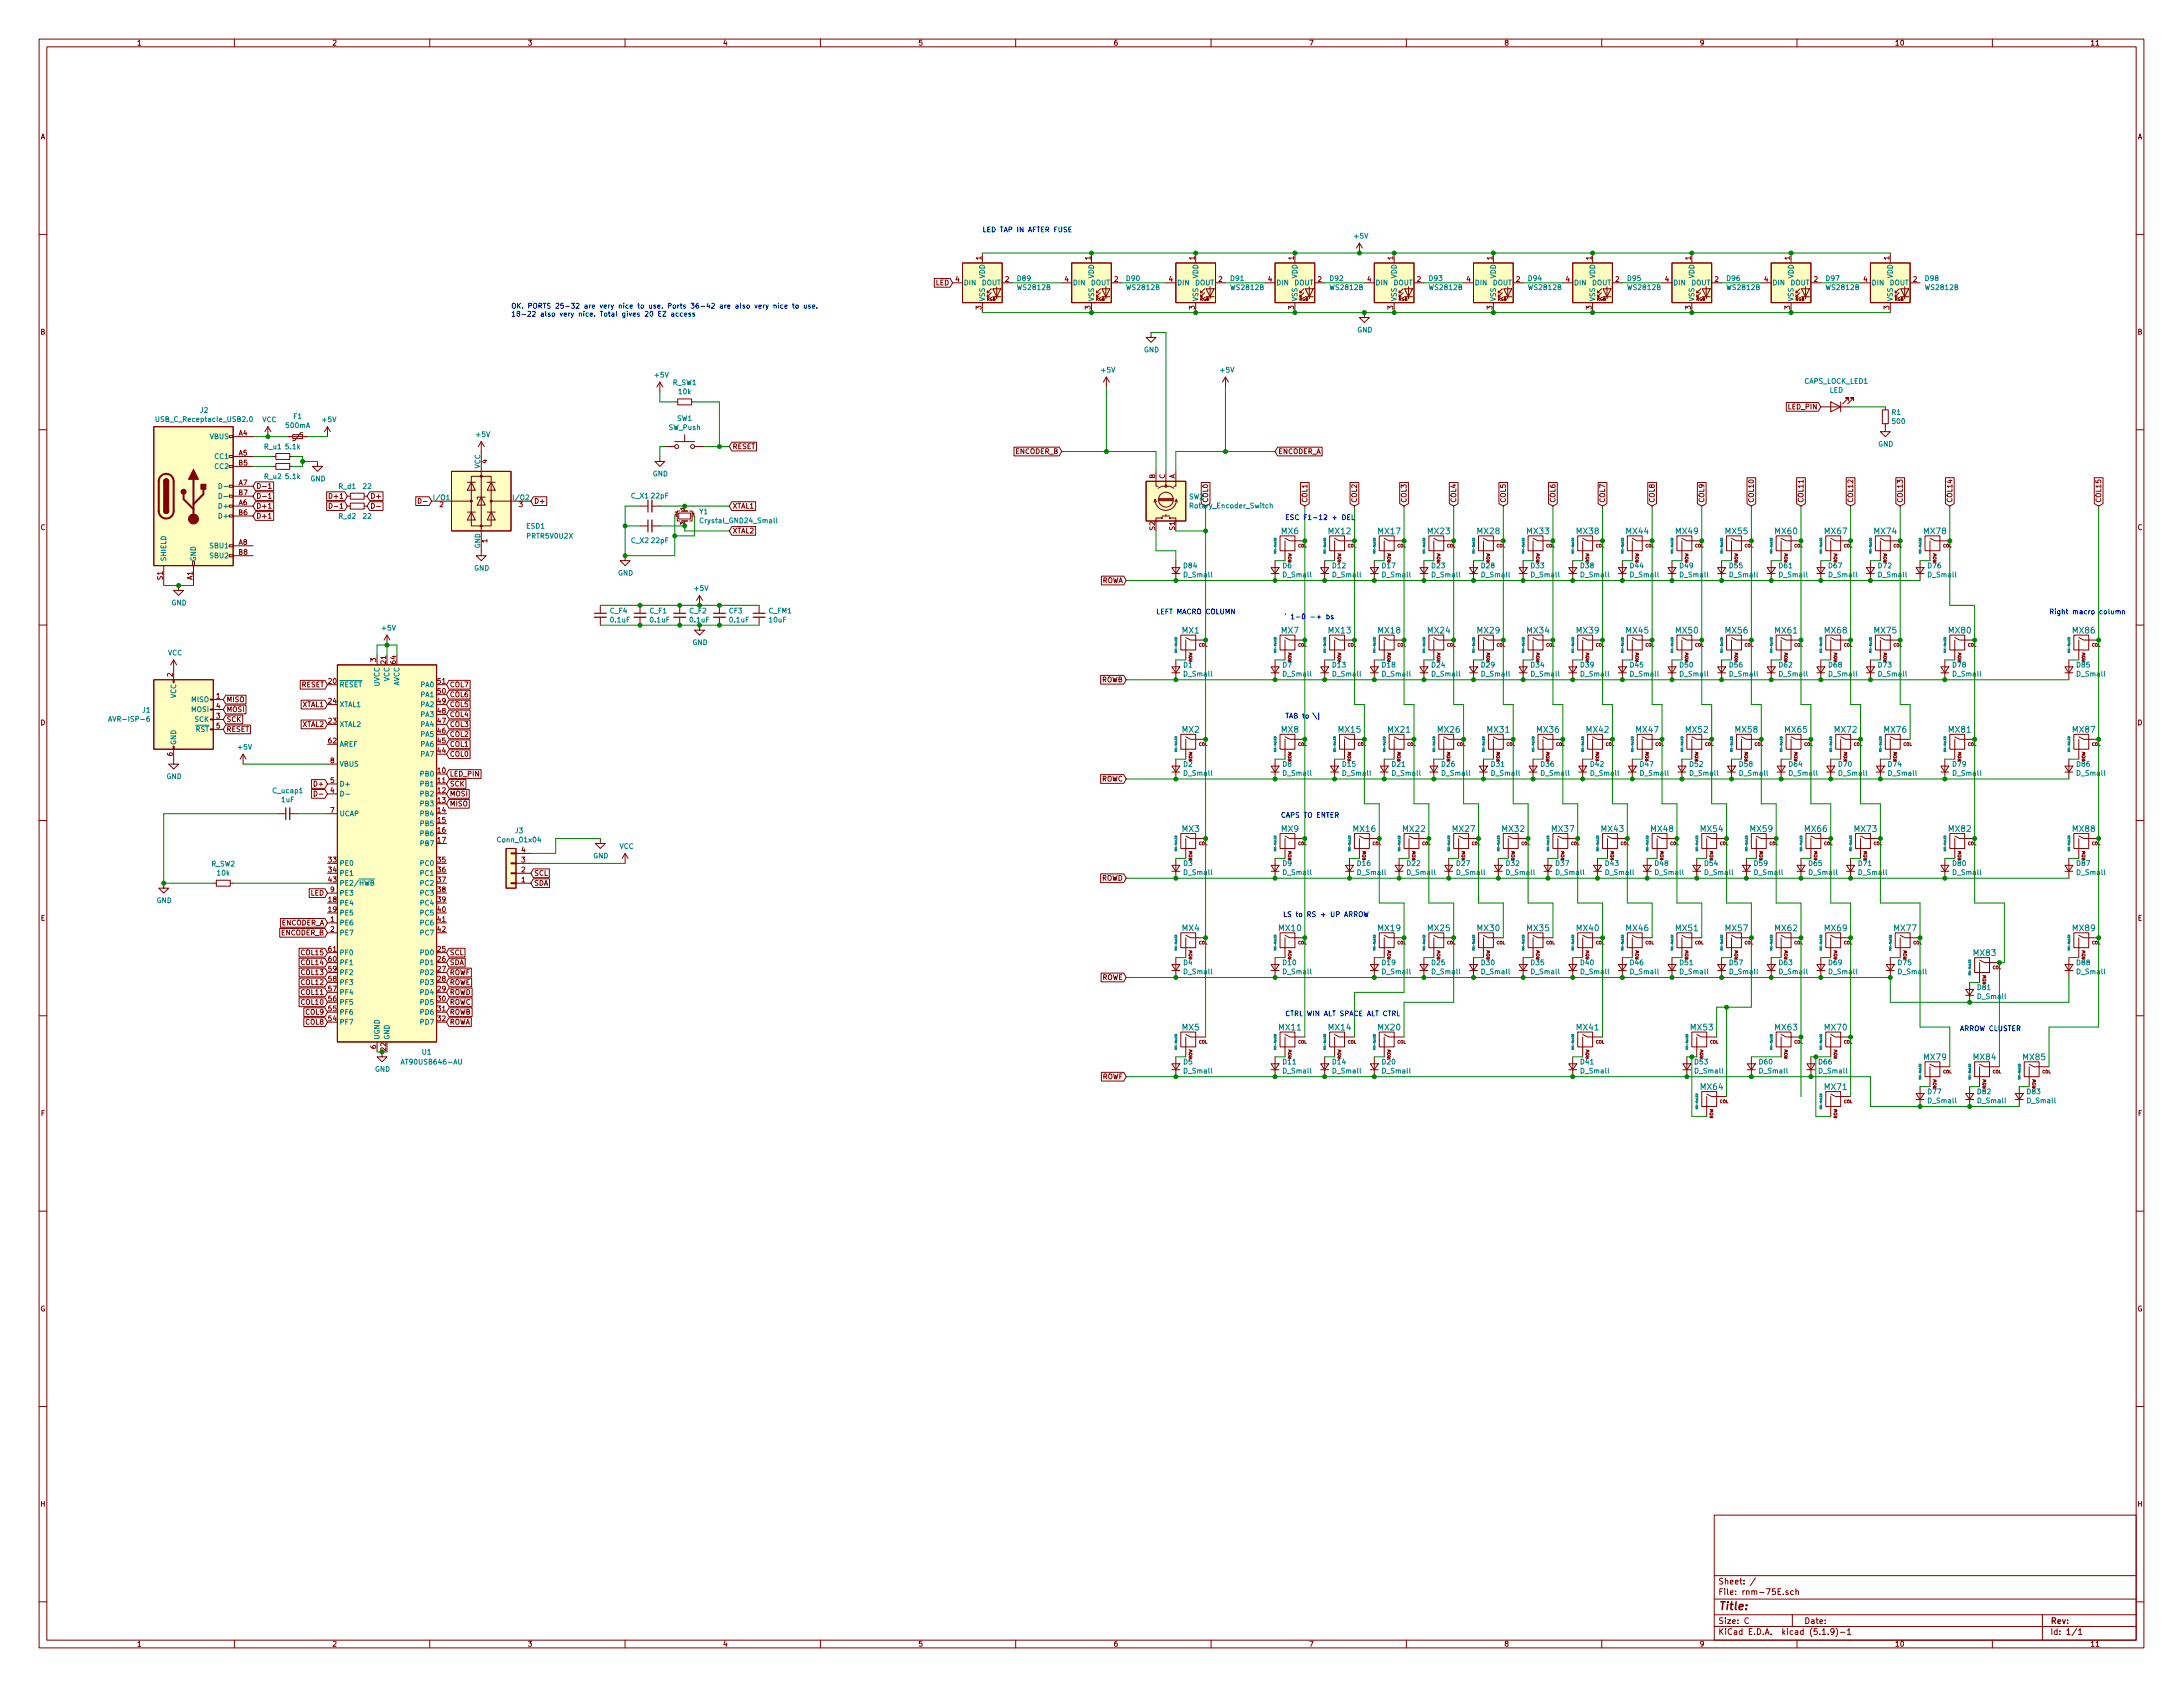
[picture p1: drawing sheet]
<svg xmlns="http://www.w3.org/2000/svg" width="559mm" height="432mm" viewBox="0 0 559 432" stroke-linecap="round" stroke-linejoin="round" font-family="sans-serif">
<defs><g id="words">
<text font-size="2.8" fill="#840000" x="439.8" y="412.1">Title:</text>
<g font-size="2.1" fill="#008484">
<text x="328" y="136.7">MX6</text>
<text x="340.1" y="136.7">MX12</text>
<text x="352.8" y="136.7">MX17</text>
<text x="365.5" y="136.7">MX23</text>
<text x="378.2" y="136.7">MX28</text>
<text x="390.9" y="136.7">MX33</text>
<text x="403.6" y="136.7">MX38</text>
<text x="416.3" y="136.7">MX44</text>
<text x="429" y="136.7">MX49</text>
<text x="441.7" y="136.7">MX55</text>
<text x="454.4" y="136.7">MX60</text>
<text x="467.1" y="136.7">MX67</text>
<text x="479.8" y="136.7">MX74</text>
<text x="492.5" y="136.7">MX78</text>
<text x="302.6" y="162.1">MX1</text>
<text x="328" y="162.1">MX7</text>
<text x="340.1" y="162.1">MX13</text>
<text x="352.8" y="162.1">MX18</text>
<text x="365.5" y="162.1">MX24</text>
<text x="378.2" y="162.1">MX29</text>
<text x="390.9" y="162.1">MX34</text>
<text x="403.6" y="162.1">MX39</text>
<text x="416.3" y="162.1">MX45</text>
<text x="429" y="162.1">MX50</text>
<text x="441.7" y="162.1">MX56</text>
<text x="454.4" y="162.1">MX61</text>
<text x="467.1" y="162.1">MX68</text>
<text x="479.8" y="162.1">MX75</text>
<text x="498.9" y="162.1">MX80</text>
<text x="530.6" y="162.1">MX86</text>
<text x="302.6" y="187.5">MX2</text>
<text x="328" y="187.5">MX8</text>
<text x="342.7" y="187.5">MX15</text>
<text x="355.4" y="187.5">MX21</text>
<text x="368.1" y="187.5">MX26</text>
<text x="380.8" y="187.5">MX31</text>
<text x="393.5" y="187.5">MX36</text>
<text x="406.2" y="187.5">MX42</text>
<text x="418.9" y="187.5">MX47</text>
<text x="431.6" y="187.5">MX52</text>
<text x="444.3" y="187.5">MX58</text>
<text x="457" y="187.5">MX65</text>
<text x="469.7" y="187.5">MX72</text>
<text x="482.4" y="187.5">MX76</text>
<text x="498.9" y="187.5">MX81</text>
<text x="530.6" y="187.5">MX87</text>
<text x="302.6" y="212.9">MX3</text>
<text x="328" y="212.9">MX9</text>
<text x="346.5" y="212.9">MX16</text>
<text x="359.2" y="212.9">MX22</text>
<text x="371.9" y="212.9">MX27</text>
<text x="384.6" y="212.9">MX32</text>
<text x="397.3" y="212.9">MX37</text>
<text x="410" y="212.9">MX43</text>
<text x="422.7" y="212.9">MX48</text>
<text x="435.4" y="212.9">MX54</text>
<text x="448.1" y="212.9">MX59</text>
<text x="462.1" y="212.9">MX66</text>
<text x="474.8" y="212.9">MX73</text>
<text x="498.9" y="212.9">MX82</text>
<text x="530.6" y="212.9">MX88</text>
<text x="302.6" y="238.3">MX4</text>
<text x="327.4" y="238.3">MX10</text>
<text x="352.8" y="238.3">MX19</text>
<text x="365.5" y="238.3">MX25</text>
<text x="378.2" y="238.3">MX30</text>
<text x="390.9" y="238.3">MX35</text>
<text x="403.6" y="238.3">MX40</text>
<text x="416.3" y="238.3">MX46</text>
<text x="429" y="238.3">MX51</text>
<text x="441.7" y="238.3">MX57</text>
<text x="454.4" y="238.3">MX62</text>
<text x="467.1" y="238.3">MX69</text>
<text x="484.9" y="238.3">MX77</text>
<text x="530.6" y="238.3">MX89</text>
<text x="505.2" y="244.7">MX83</text>
<text x="302.6" y="263.7">MX5</text>
<text x="327.4" y="263.7">MX11</text>
<text x="340.1" y="263.7">MX14</text>
<text x="352.8" y="263.7">MX20</text>
<text x="403.6" y="263.7">MX41</text>
<text x="432.8" y="263.7">MX53</text>
<text x="454.4" y="263.7">MX63</text>
<text x="467.1" y="263.7">MX70</text>
<text x="492.5" y="271.3">MX79</text>
<text x="505.2" y="271.3">MX84</text>
<text x="517.9" y="271.3">MX85</text>
<text x="435.4" y="279">MX64</text>
<text x="467.1" y="279">MX71</text>
</g>
<g font-size="2.1" fill="#840000">
<text x="439.8" y="405.5">Sheet: /</text>
<text x="439.8" y="408.2">File: rnm-75E.sch</text>
<text x="439.8" y="418.4">KiCad E.D.A. kicad (5.1.9)-1</text>
<text x="439.8" y="415.6">Size: C</text>
<text x="461.8" y="415.6">Date:</text>
<text x="524.8" y="415.6">Rev:</text>
<text x="524.8" y="418.4">Id: 1/1</text>
</g>
<g font-size="1.8" fill="#840000">
<text x="35" y="11.6">1</text>
<text x="85" y="11.6">2</text>
<text x="135" y="11.6">3</text>
<text x="185" y="11.6">4</text>
<text x="235" y="11.6">5</text>
<text x="285" y="11.6">6</text>
<text x="335" y="11.6">7</text>
<text x="385" y="11.6">8</text>
<text x="435" y="11.6">9</text>
<text x="485" y="11.6">10</text>
<text x="535" y="11.6">11</text>
<text x="10.4" y="35.6">A</text>
<text x="547.2" y="35.6">A</text>
<text x="251.2" y="66.5" transform="rotate(-90 251.2 66.5)">1</text>
<text x="279.1" y="66.5" transform="rotate(-90 279.1 66.5)">1</text>
<text x="305.8" y="66.5" transform="rotate(-90 305.8 66.5)">1</text>
<text x="331.2" y="66.5" transform="rotate(-90 331.2 66.5)">1</text>
<text x="356.6" y="66.5" transform="rotate(-90 356.6 66.5)">1</text>
<text x="382" y="66.5" transform="rotate(-90 382 66.5)">1</text>
<text x="407.4" y="66.5" transform="rotate(-90 407.4 66.5)">1</text>
<text x="432.8" y="66.5" transform="rotate(-90 432.8 66.5)">1</text>
<text x="458.2" y="66.5" transform="rotate(-90 458.2 66.5)">1</text>
<text x="483.6" y="66.5" transform="rotate(-90 483.6 66.5)">1</text>
<text x="239.5" y="73">LED</text>
<text x="244.6" y="72.1">4</text>
<text x="257.3" y="72.1">2</text>
<text x="272.6" y="72.1">4</text>
<text x="285.3" y="72.1">2</text>
<text x="299.2" y="72.1">4</text>
<text x="311.9" y="72.1">2</text>
<text x="324.6" y="72.1">4</text>
<text x="337.3" y="72.1">2</text>
<text x="350" y="72.1">4</text>
<text x="362.7" y="72.1">2</text>
<text x="375.4" y="72.1">4</text>
<text x="388.1" y="72.1">2</text>
<text x="400.8" y="72.1">4</text>
<text x="413.5" y="72.1">2</text>
<text x="426.2" y="72.1">4</text>
<text x="438.9" y="72.1">2</text>
<text x="451.6" y="72.1">4</text>
<text x="464.3" y="72.1">2</text>
<text x="477" y="72.1">4</text>
<text x="489.7" y="72.1">2</text>
<text x="251.2" y="79.2" transform="rotate(-90 251.2 79.2)">3</text>
<text x="279.1" y="79.2" transform="rotate(-90 279.1 79.2)">3</text>
<text x="305.8" y="79.2" transform="rotate(-90 305.8 79.2)">3</text>
<text x="331.2" y="79.2" transform="rotate(-90 331.2 79.2)">3</text>
<text x="356.6" y="79.2" transform="rotate(-90 356.6 79.2)">3</text>
<text x="382" y="79.2" transform="rotate(-90 382 79.2)">3</text>
<text x="407.4" y="79.2" transform="rotate(-90 407.4 79.2)">3</text>
<text x="432.8" y="79.2" transform="rotate(-90 432.8 79.2)">3</text>
<text x="458.2" y="79.2" transform="rotate(-90 458.2 79.2)">3</text>
<text x="483.6" y="79.2" transform="rotate(-90 483.6 79.2)">3</text>
<text x="10.4" y="85.6">B</text>
<text x="547.2" y="85.6">B</text>
<text x="457.8" y="104.8">LED_PIN</text>
<text x="61.1" y="111.5">A4</text>
<text x="61.1" y="116.6">A5</text>
<text x="61.1" y="119.1">B5</text>
<text x="124.7" y="118.6" transform="rotate(-90 124.7 118.6)">4</text>
<text x="187.5" y="114.9">RESET</text>
<text x="259.9" y="116.2">ENCODER_B</text>
<text x="327.2" y="116.2">ENCODER_A</text>
<text x="61.1" y="124.2">A7</text>
<text x="65.6" y="125.1">D-1</text>
<text x="295.7" y="122.6" transform="rotate(-90 295.7 122.6)">B</text>
<text x="298.2" y="122.6" transform="rotate(-90 298.2 122.6)">C</text>
<text x="300.7" y="122.6" transform="rotate(-90 300.7 122.6)">A</text>
<text x="61.1" y="129.3">A6</text>
<text x="61.1" y="131.8">B6</text>
<text x="61.1" y="126.7">B7</text>
<text x="65.6" y="127.6">D-1</text>
<text x="65.6" y="130.2">D+1</text>
<text x="84.8" y="127.6">D+1</text>
<text x="85.3" y="130.2">D-1</text>
<text x="94.8" y="127.6">D+</text>
<text x="112.5" y="129.8">2</text>
<text x="132.9" y="129.8">3</text>
<text x="136.7" y="128.9">D+</text>
<text x="187.5" y="130.2">XTAL1</text>
<text x="309.2" y="128.8" transform="rotate(-90 309.2 128.8)">COL0</text>
<text x="334.6" y="128.8" transform="rotate(-90 334.6 128.8)">COL1</text>
<text x="347.3" y="128.8" transform="rotate(-90 347.3 128.8)">COL2</text>
<text x="360" y="128.8" transform="rotate(-90 360 128.8)">COL3</text>
<text x="372.7" y="128.8" transform="rotate(-90 372.7 128.8)">COL4</text>
<text x="385.4" y="128.8" transform="rotate(-90 385.4 128.8)">COL5</text>
<text x="398.1" y="128.8" transform="rotate(-90 398.1 128.8)">COL6</text>
<text x="410.8" y="128.8" transform="rotate(-90 410.8 128.8)">COL7</text>
<text x="423.5" y="128.8" transform="rotate(-90 423.5 128.8)">COL8</text>
<text x="436.2" y="128.8" transform="rotate(-90 436.2 128.8)">COL9</text>
<text x="448.9" y="128.8" transform="rotate(-90 448.9 128.8)">COL10</text>
<text x="461.6" y="128.8" transform="rotate(-90 461.6 128.8)">COL11</text>
<text x="474.3" y="128.8" transform="rotate(-90 474.3 128.8)">COL12</text>
<text x="487" y="128.8" transform="rotate(-90 487 128.8)">COL13</text>
<text x="499.7" y="128.8" transform="rotate(-90 499.7 128.8)">COL14</text>
<text x="537.8" y="128.8" transform="rotate(-90 537.8 128.8)">COL15</text>
<text x="10.4" y="135.6">C</text>
<text x="65.6" y="132.7">D+1</text>
<text x="187.5" y="136.5">XTAL2</text>
<text x="295.7" y="135.7" transform="rotate(-90 295.7 135.7)">S2</text>
<text x="300.7" y="135.7" transform="rotate(-90 300.7 135.7)">S1</text>
<text x="547.2" y="135.6">C</text>
<text x="61.1" y="139.4">A8</text>
<text x="61.1" y="142">B8</text>
<text x="124.7" y="138.9" transform="rotate(-90 124.7 138.9)">1</text>
<text x="41.7" y="148.4" transform="rotate(-90 41.7 148.4)">S1</text>
<text x="49.3" y="148.4" transform="rotate(-90 49.3 148.4)">A1</text>
<text x="281.9" y="149.2">ROWA</text>
<text x="44.2" y="173.2" transform="rotate(-90 44.2 173.2)">2</text>
<text x="96.3" y="169.4" transform="rotate(-90 96.3 169.4)">3</text>
<text x="98.8" y="169.9" transform="rotate(-90 98.8 169.9)">21</text>
<text x="101.3" y="169.9" transform="rotate(-90 101.3 169.9)">64</text>
<text x="55.4" y="178.8">1</text>
<text x="57.9" y="179.7">MISO</text>
<text x="77.1" y="175.9">RESET</text>
<text x="84.1" y="175">20</text>
<text x="112.1" y="177.5">50</text>
<text x="112.1" y="175">51</text>
<text x="115.1" y="175.9">COL7</text>
<text x="115.1" y="178.4">COL6</text>
<text x="281.9" y="174.6">ROWB</text>
<text x="10.4" y="185.6">D</text>
<text x="55.4" y="183.9">3</text>
<text x="55.4" y="181.4">4</text>
<text x="57.9" y="182.2">MOSI</text>
<text x="57.9" y="184.8">SCK</text>
<text x="77.4" y="181">XTAL1</text>
<text x="84.1" y="185.2">23</text>
<text x="84.1" y="180.1">24</text>
<text x="112.1" y="185.2">47</text>
<text x="112.1" y="182.6">48</text>
<text x="112.1" y="180.1">49</text>
<text x="115.1" y="181">COL5</text>
<text x="115.1" y="183.5">COL4</text>
<text x="547.2" y="185.6">D</text>
<text x="55.4" y="186.4">5</text>
<text x="57.9" y="187.3">RESET</text>
<text x="77.4" y="186.1">XTAL2</text>
<text x="84.1" y="190.2">62</text>
<text x="112.1" y="190.2">45</text>
<text x="112.1" y="187.7">46</text>
<text x="115.1" y="186.1">COL3</text>
<text x="115.1" y="188.6">COL2</text>
<text x="115.1" y="191.1">COL1</text>
<text x="44.2" y="193.5" transform="rotate(-90 44.2 193.5)">6</text>
<text x="84.6" y="195.3">8</text>
<text x="112.1" y="197.9">10</text>
<text x="112.1" y="192.8">44</text>
<text x="115.1" y="193.7">COL0</text>
<text x="80.7" y="201.3">D+</text>
<text x="84.6" y="202.9">4</text>
<text x="84.6" y="200.4">5</text>
<text x="112.1" y="200.4">11</text>
<text x="112.1" y="202.9">12</text>
<text x="115.1" y="198.8">LED_PIN</text>
<text x="115.1" y="201.3">SCK</text>
<text x="115.1" y="203.8">MOSI</text>
<text x="281.9" y="200">ROWC</text>
<text x="84.6" y="208">7</text>
<text x="112.1" y="205.5">13</text>
<text x="112.1" y="208">14</text>
<text x="115.1" y="206.4">MISO</text>
<text x="112.1" y="210.6">15</text>
<text x="112.1" y="213.1">16</text>
<text x="112.1" y="215.6">17</text>
<text x="84.1" y="220.7">33</text>
<text x="112.1" y="220.7">35</text>
<text x="133.5" y="220.7">3</text>
<text x="133.5" y="218.2">4</text>
<text x="84.1" y="223.3">34</text>
<text x="84.1" y="225.8">43</text>
<text x="112.1" y="223.3">36</text>
<text x="112.1" y="225.8">37</text>
<text x="133.5" y="225.8">1</text>
<text x="133.5" y="223.3">2</text>
<text x="136.7" y="224.2">SCL</text>
<text x="136.7" y="226.7">SDA</text>
<text x="281.9" y="225.4">ROWD</text>
<text x="79.5" y="229.2">LED</text>
<text x="84.1" y="230.9">18</text>
<text x="84.1" y="233.4">19</text>
<text x="84.6" y="228.3">9</text>
<text x="112.1" y="228.3">38</text>
<text x="112.1" y="230.9">39</text>
<text x="112.1" y="233.4">40</text>
<text x="10.4" y="235.6">E</text>
<text x="71.9" y="236.9">ENCODER_A</text>
<text x="71.9" y="239.4">ENCODER_B</text>
<text x="84.6" y="236">1</text>
<text x="84.6" y="238.5">2</text>
<text x="112.1" y="236">41</text>
<text x="112.1" y="238.5">42</text>
<text x="547.2" y="235.6">E</text>
<text x="77.3" y="244.5">COL15</text>
<text x="84.1" y="243.6">61</text>
<text x="112.1" y="243.6">25</text>
<text x="115.1" y="244.5">SCL</text>
<text x="77.3" y="249.6">COL13</text>
<text x="77.3" y="247">COL14</text>
<text x="84.1" y="251.2">58</text>
<text x="84.1" y="248.7">59</text>
<text x="84.1" y="246.1">60</text>
<text x="112.1" y="246.1">26</text>
<text x="112.1" y="248.7">27</text>
<text x="112.1" y="251.2">28</text>
<text x="115.1" y="247">SDA</text>
<text x="115.1" y="249.6">ROWF</text>
<text x="282" y="250.8">ROWE</text>
<text x="77.3" y="257.2">COL10</text>
<text x="77.3" y="254.6">COL11</text>
<text x="77.3" y="252.1">COL12</text>
<text x="84.1" y="256.3">56</text>
<text x="84.1" y="253.7">57</text>
<text x="112.1" y="253.7">29</text>
<text x="112.1" y="256.3">30</text>
<text x="115.1" y="257.2">ROWC</text>
<text x="115.1" y="254.6">ROWD</text>
<text x="115.1" y="252.1">ROWE</text>
<text x="78.3" y="262.3">COL8</text>
<text x="78.3" y="259.7">COL9</text>
<text x="84.1" y="261.4">54</text>
<text x="84.1" y="258.8">55</text>
<text x="112.1" y="258.8">31</text>
<text x="112.1" y="261.4">32</text>
<text x="115.1" y="262.3">ROWA</text>
<text x="115.1" y="259.7">ROWB</text>
<text x="96.3" y="268.5" transform="rotate(-90 96.3 268.5)">6</text>
<text x="282.1" y="276.2">ROWF</text>
<text x="10.5" y="285.6">F</text>
<text x="547.3" y="285.6">F</text>
<text x="10.3" y="335.6">G</text>
<text x="547.1" y="335.6">G</text>
<text x="10.4" y="385.6">H</text>
<text x="547.2" y="385.6">H</text>
<text x="35" y="421.4">1</text>
<text x="85" y="421.4">2</text>
<text x="135" y="421.4">3</text>
<text x="185" y="421.4">4</text>
<text x="235" y="421.4">5</text>
<text x="285" y="421.4">6</text>
<text x="335" y="421.4">7</text>
<text x="385" y="421.4">8</text>
<text x="435" y="421.4">9</text>
<text x="485" y="421.4">10</text>
<text x="535" y="421.4">11</text>
</g>
<g font-size="1.8" fill="#0000c2">
<text x="251.5" y="59.4">LED TAP IN AFTER FUSE</text>
<text x="130.8" y="79">OK. PORTS 25-32 are very nice to use. Ports 36-42 are also very nice to use.</text>
<text x="130.8" y="81">18-22 also very nice. Total gives 20 EZ access</text>
<text x="328.9" y="133.1">ESC F1-12 + DEL</text>
<text x="295.9" y="157.2">LEFT MACRO COLUMN</text>
<text x="333.3" y="158.5">` 1-0 -+ bs</text>
<text x="524.5" y="157.2">Right macro column</text>
<text x="328.9" y="183.9">TAB to \|</text>
<text x="328.5" y="209.3">CAPS TO ENTER</text>
<text x="331.3" y="234.7">LS to RS + UP ARROW</text>
<text x="328.9" y="260.1">CTRL WIN ALT SPACE ALT CTRL</text>
<text x="501.6" y="263.9">ARROW CLUSTER</text>
</g>
<g font-size="1.8" fill="#008484">
<text x="346.8" y="61.1">+5V</text>
<text x="252.1" y="71.3" transform="rotate(-90 252.1 71.3)">VDD</text>
<text x="260.5" y="71.9">D89</text>
<text x="280" y="71.3" transform="rotate(-90 280 71.3)">VDD</text>
<text x="288.4" y="71.9">D90</text>
<text x="306.7" y="71.3" transform="rotate(-90 306.7 71.3)">VDD</text>
<text x="315.1" y="71.9">D91</text>
<text x="332.1" y="71.3" transform="rotate(-90 332.1 71.3)">VDD</text>
<text x="340.5" y="71.9">D92</text>
<text x="357.5" y="71.3" transform="rotate(-90 357.5 71.3)">VDD</text>
<text x="365.9" y="71.9">D93</text>
<text x="382.9" y="71.3" transform="rotate(-90 382.9 71.3)">VDD</text>
<text x="391.3" y="71.9">D94</text>
<text x="408.3" y="71.3" transform="rotate(-90 408.3 71.3)">VDD</text>
<text x="416.7" y="71.9">D95</text>
<text x="433.7" y="71.3" transform="rotate(-90 433.7 71.3)">VDD</text>
<text x="442.1" y="71.9">D96</text>
<text x="459.1" y="71.3" transform="rotate(-90 459.1 71.3)">VDD</text>
<text x="467.5" y="71.9">D97</text>
<text x="484.5" y="71.3" transform="rotate(-90 484.5 71.3)">VDD</text>
<text x="492.9" y="71.9">D98</text>
<text x="246.6" y="73">DIN</text>
<text x="251.3" y="73">DOUT</text>
<text x="252.1" y="77.2" transform="rotate(-90 252.1 77.2)">VSS</text>
<text x="260.6" y="74.2">WS2812B</text>
<text x="274.6" y="73">DIN</text>
<text x="279.2" y="73">DOUT</text>
<text x="280" y="77.2" transform="rotate(-90 280 77.2)">VSS</text>
<text x="288.6" y="74.2">WS2812B</text>
<text x="301.2" y="73">DIN</text>
<text x="305.9" y="73">DOUT</text>
<text x="306.7" y="77.2" transform="rotate(-90 306.7 77.2)">VSS</text>
<text x="315.2" y="74.2">WS2812B</text>
<text x="326.6" y="73">DIN</text>
<text x="331.3" y="73">DOUT</text>
<text x="332.1" y="77.2" transform="rotate(-90 332.1 77.2)">VSS</text>
<text x="340.6" y="74.2">WS2812B</text>
<text x="352" y="73">DIN</text>
<text x="356.7" y="73">DOUT</text>
<text x="357.5" y="77.2" transform="rotate(-90 357.5 77.2)">VSS</text>
<text x="366" y="74.2">WS2812B</text>
<text x="377.4" y="73">DIN</text>
<text x="382.1" y="73">DOUT</text>
<text x="382.9" y="77.2" transform="rotate(-90 382.9 77.2)">VSS</text>
<text x="391.4" y="74.2">WS2812B</text>
<text x="402.8" y="73">DIN</text>
<text x="407.5" y="73">DOUT</text>
<text x="408.3" y="77.2" transform="rotate(-90 408.3 77.2)">VSS</text>
<text x="416.8" y="74.2">WS2812B</text>
<text x="428.2" y="73">DIN</text>
<text x="432.9" y="73">DOUT</text>
<text x="433.7" y="77.2" transform="rotate(-90 433.7 77.2)">VSS</text>
<text x="442.2" y="74.2">WS2812B</text>
<text x="453.6" y="73">DIN</text>
<text x="458.3" y="73">DOUT</text>
<text x="459.1" y="77.2" transform="rotate(-90 459.1 77.2)">VSS</text>
<text x="467.6" y="74.2">WS2812B</text>
<text x="479" y="73">DIN</text>
<text x="483.7" y="73">DOUT</text>
<text x="484.5" y="77.2" transform="rotate(-90 484.5 77.2)">VSS</text>
<text x="493" y="74.2">WS2812B</text>
<text x="347.4" y="85.1">GND</text>
<text x="282" y="95.4">+5V</text>
<text x="292.8" y="90.2">GND</text>
<text x="312.5" y="95.4">+5V</text>
<text x="167.7" y="96.6">+5V</text>
<text x="172.2" y="98.6">R_SW1</text>
<text x="173.8" y="100.9">10k</text>
<text x="461.8" y="98.2">CAPS_LOCK_LED1</text>
<text x="468.3" y="100.5">LED</text>
<text x="40.5" y="108">USB_C_Receptacle_USB2.0</text>
<text x="51.3" y="105.7">J2</text>
<text x="75.2" y="107.2">F1</text>
<text x="173.4" y="107.7">SW1</text>
<text x="484.3" y="106.2">R1</text>
<text x="53.8" y="112.4">VBUS</text>
<text x="67.1" y="108.1">VCC</text>
<text x="73.3" y="109.6">500mA</text>
<text x="82.6" y="108.1">+5V</text>
<text x="122" y="111.9">+5V</text>
<text x="171.2" y="110.1">SW_Push</text>
<text x="484.5" y="108.5">500</text>
<text x="55.1" y="117.5">CC1</text>
<text x="67.7" y="115">R_u1</text>
<text x="73.2" y="115">5.1k</text>
<text x="122.9" y="120" transform="rotate(-90 122.9 120)">VCC</text>
<text x="480.8" y="114.3">GND</text>
<text x="55.1" y="120">CC2</text>
<text x="67.7" y="122.6">R_u2</text>
<text x="73.2" y="122.6">5.1k</text>
<text x="79.5" y="123.2">GND</text>
<text x="86.7" y="125.1">R_d1</text>
<text x="93" y="125.1">22</text>
<text x="167.1" y="121.9">GND</text>
<text x="56.4" y="130.2">D+</text>
<text x="111.4" y="128">I/O1</text>
<text x="131.7" y="128">I/O2</text>
<text x="161.6" y="127.6">C_X1</text>
<text x="166.8" y="127.6">22pF</text>
<text x="179.1" y="131.6">Y1</text>
<text x="304.4" y="127.8">SW2</text>
<text x="305" y="130.1">Rotary_Encoder_Switch</text>
<text x="56.4" y="132.7">D+</text>
<text x="86.7" y="132.8">R_d2</text>
<text x="93" y="132.8">22</text>
<text x="134.8" y="135.3">ESD1</text>
<text x="135" y="137.8">PRTR5V0U2X</text>
<text x="179.8" y="133.9">Crystal_GND24_Small</text>
<text x="42.5" y="143.8" transform="rotate(-90 42.5 143.8)">SHIELD</text>
<text x="50.2" y="143.8" transform="rotate(-90 50.2 143.8)">GND</text>
<text x="53.9" y="140.3">SBU1</text>
<text x="53.9" y="142.9">SBU2</text>
<text x="122.9" y="140.4" transform="rotate(-90 122.9 140.4)">GND</text>
<text x="161.6" y="139">C_X2</text>
<text x="166.8" y="139">22pF</text>
<text x="121.4" y="146">GND</text>
<text x="158.2" y="147.3">GND</text>
<text x="303" y="145.4">D84</text>
<text x="303.2" y="147.8">D_Small</text>
<text x="328.4" y="145.4">D6</text>
<text x="328.6" y="147.8">D_Small</text>
<text x="341.1" y="145.4">D12</text>
<text x="341.3" y="147.8">D_Small</text>
<text x="353.8" y="145.4">D17</text>
<text x="354" y="147.8">D_Small</text>
<text x="366.5" y="145.4">D23</text>
<text x="366.7" y="147.8">D_Small</text>
<text x="379.2" y="145.4">D28</text>
<text x="379.4" y="147.8">D_Small</text>
<text x="391.9" y="145.4">D33</text>
<text x="392.1" y="147.8">D_Small</text>
<text x="404.6" y="145.4">D38</text>
<text x="404.8" y="147.8">D_Small</text>
<text x="417.3" y="145.4">D44</text>
<text x="417.5" y="147.8">D_Small</text>
<text x="430" y="145.4">D49</text>
<text x="430.2" y="147.8">D_Small</text>
<text x="442.7" y="145.4">D55</text>
<text x="442.9" y="147.8">D_Small</text>
<text x="455.4" y="145.4">D61</text>
<text x="455.6" y="147.8">D_Small</text>
<text x="468.1" y="145.4">D67</text>
<text x="468.3" y="147.8">D_Small</text>
<text x="480.8" y="145.4">D72</text>
<text x="481" y="147.8">D_Small</text>
<text x="493.5" y="145.4">D76</text>
<text x="493.7" y="147.8">D_Small</text>
<text x="43.9" y="154.9">GND</text>
<text x="177.9" y="151.2">+5V</text>
<text x="97.8" y="161.4">+5V</text>
<text x="156.2" y="157">C_F4</text>
<text x="156.4" y="159.3">0.1uF</text>
<text x="166.3" y="157">C_F1</text>
<text x="166.5" y="159.3">0.1uF</text>
<text x="176.5" y="157">C_F2</text>
<text x="176.7" y="159.3">0.1uF</text>
<text x="186.7" y="157">CF3</text>
<text x="186.9" y="159.3">0.1uF</text>
<text x="196.8" y="157">C_FM1</text>
<text x="197" y="159.3">10uF</text>
<text x="43" y="167.7">VCC</text>
<text x="177.2" y="165.1">GND</text>
<text x="303" y="170.8">D1</text>
<text x="303.2" y="173.2">D_Small</text>
<text x="328.4" y="170.8">D7</text>
<text x="328.6" y="173.2">D_Small</text>
<text x="341.1" y="170.8">D13</text>
<text x="341.3" y="173.2">D_Small</text>
<text x="353.8" y="170.8">D18</text>
<text x="354" y="173.2">D_Small</text>
<text x="366.5" y="170.8">D24</text>
<text x="366.7" y="173.2">D_Small</text>
<text x="379.2" y="170.8">D29</text>
<text x="379.4" y="173.2">D_Small</text>
<text x="391.9" y="170.8">D34</text>
<text x="392.1" y="173.2">D_Small</text>
<text x="404.6" y="170.8">D39</text>
<text x="404.8" y="173.2">D_Small</text>
<text x="417.3" y="170.8">D45</text>
<text x="417.5" y="173.2">D_Small</text>
<text x="430" y="170.8">D50</text>
<text x="430.2" y="173.2">D_Small</text>
<text x="442.7" y="170.8">D56</text>
<text x="442.9" y="173.2">D_Small</text>
<text x="455.4" y="170.8">D62</text>
<text x="455.6" y="173.2">D_Small</text>
<text x="468.1" y="170.8">D68</text>
<text x="468.3" y="173.2">D_Small</text>
<text x="480.8" y="170.8">D73</text>
<text x="481" y="173.2">D_Small</text>
<text x="499.9" y="170.8">D78</text>
<text x="500" y="173.2">D_Small</text>
<text x="531.6" y="170.8">D85</text>
<text x="531.8" y="173.2">D_Small</text>
<text x="45.1" y="178.7" transform="rotate(-90 45.1 178.7)">VCC</text>
<text x="49.1" y="179.7">MISO</text>
<text x="86.9" y="175.9">RESET</text>
<text x="97.2" y="175.7" transform="rotate(-90 97.2 175.7)">UVCC</text>
<text x="99.7" y="174.4" transform="rotate(-90 99.7 174.4)">VCC</text>
<text x="102.2" y="175.7" transform="rotate(-90 102.2 175.7)">AVCC</text>
<text x="107.8" y="178.4">PA1</text>
<text x="107.8" y="175.9">PA0</text>
<text x="28.7" y="184.7">AVR-ISP-6</text>
<text x="36.5" y="182.4">J1</text>
<text x="49.1" y="182.2">MOSI</text>
<text x="49.9" y="184.8">SCK</text>
<text x="86.9" y="181">XTAL1</text>
<text x="107.8" y="183.5">PA3</text>
<text x="107.8" y="181">PA2</text>
<text x="45.1" y="190.8" transform="rotate(-90 45.1 190.8)">GND</text>
<text x="50.1" y="187.3">RST</text>
<text x="61" y="191.9">+5V</text>
<text x="86.9" y="186.1">XTAL2</text>
<text x="86.9" y="191.1">AREF</text>
<text x="107.8" y="191.1">PA6</text>
<text x="107.8" y="188.6">PA5</text>
<text x="107.8" y="186.1">PA4</text>
<text x="86.9" y="196.2">VBUS</text>
<text x="107.8" y="193.7">PA7</text>
<text x="303" y="196.2">D2</text>
<text x="328.4" y="196.2">D8</text>
<text x="343.7" y="196.2">D15</text>
<text x="356.4" y="196.2">D21</text>
<text x="369.1" y="196.2">D26</text>
<text x="381.8" y="196.2">D31</text>
<text x="394.5" y="196.2">D36</text>
<text x="407.2" y="196.2">D42</text>
<text x="419.9" y="196.2">D47</text>
<text x="432.6" y="196.2">D52</text>
<text x="445.3" y="196.2">D58</text>
<text x="458" y="196.2">D64</text>
<text x="470.7" y="196.2">D70</text>
<text x="483.4" y="196.2">D74</text>
<text x="499.9" y="196.2">D79</text>
<text x="531.6" y="196.2">D86</text>
<text x="42.6" y="199.4">GND</text>
<text x="70" y="203">C_ucap1</text>
<text x="86.9" y="201.3">D+</text>
<text x="107.8" y="198.8">PB0</text>
<text x="107.8" y="201.3">PB1</text>
<text x="107.8" y="203.8">PB2</text>
<text x="303.2" y="198.6">D_Small</text>
<text x="328.6" y="198.6">D_Small</text>
<text x="343.8" y="198.6">D_Small</text>
<text x="356.5" y="198.6">D_Small</text>
<text x="369.2" y="198.6">D_Small</text>
<text x="381.9" y="198.6">D_Small</text>
<text x="394.6" y="198.6">D_Small</text>
<text x="407.3" y="198.6">D_Small</text>
<text x="420" y="198.6">D_Small</text>
<text x="432.7" y="198.6">D_Small</text>
<text x="445.4" y="198.6">D_Small</text>
<text x="458.1" y="198.6">D_Small</text>
<text x="470.8" y="198.6">D_Small</text>
<text x="483.5" y="198.6">D_Small</text>
<text x="500" y="198.6">D_Small</text>
<text x="531.8" y="198.6">D_Small</text>
<text x="72.1" y="205.3">1uF</text>
<text x="86.9" y="208.9">UCAP</text>
<text x="107.8" y="206.4">PB3</text>
<text x="107.8" y="208.9">PB4</text>
<text x="107.8" y="211.5">PB5</text>
<text x="107.8" y="214">PB6</text>
<text x="127.7" y="215.6">Conn_01x04</text>
<text x="131.9" y="213.3">J3</text>
<text x="54.1" y="221.8">R_SW2</text>
<text x="86.9" y="221.6">PE0</text>
<text x="107.8" y="216.5">PB7</text>
<text x="107.8" y="221.6">PC0</text>
<text x="151.8" y="219.7">GND</text>
<text x="158.5" y="217.3">VCC</text>
<text x="303" y="221.6">D3</text>
<text x="328.4" y="221.6">D9</text>
<text x="347.5" y="221.6">D16</text>
<text x="360.2" y="221.6">D22</text>
<text x="372.9" y="221.6">D27</text>
<text x="385.6" y="221.6">D32</text>
<text x="398.3" y="221.6">D37</text>
<text x="411" y="221.6">D43</text>
<text x="423.7" y="221.6">D48</text>
<text x="436.4" y="221.6">D54</text>
<text x="449.1" y="221.6">D59</text>
<text x="463.1" y="221.6">D65</text>
<text x="475.8" y="221.6">D71</text>
<text x="499.9" y="221.6">D80</text>
<text x="531.6" y="221.6">D87</text>
<text x="55.7" y="224.1">10k</text>
<text x="86.9" y="224.2">PE1</text>
<text x="86.9" y="226.7">PE2/HWB</text>
<text x="107.8" y="224.2">PC1</text>
<text x="107.8" y="226.7">PC2</text>
<text x="303.2" y="224">D_Small</text>
<text x="328.6" y="224">D_Small</text>
<text x="347.6" y="224">D_Small</text>
<text x="360.3" y="224">D_Small</text>
<text x="373" y="224">D_Small</text>
<text x="385.7" y="224">D_Small</text>
<text x="398.4" y="224">D_Small</text>
<text x="411.1" y="224">D_Small</text>
<text x="423.8" y="224">D_Small</text>
<text x="436.5" y="224">D_Small</text>
<text x="449.2" y="224">D_Small</text>
<text x="463.2" y="224">D_Small</text>
<text x="475.9" y="224">D_Small</text>
<text x="500" y="224">D_Small</text>
<text x="531.8" y="224">D_Small</text>
<text x="40.1" y="231.1">GND</text>
<text x="86.9" y="231.8">PE4</text>
<text x="86.9" y="229.2">PE3</text>
<text x="107.8" y="229.2">PC3</text>
<text x="107.8" y="231.8">PC4</text>
<text x="86.9" y="236.9">PE6</text>
<text x="86.9" y="234.3">PE5</text>
<text x="86.9" y="239.4">PE7</text>
<text x="107.8" y="234.3">PC5</text>
<text x="107.8" y="236.9">PC6</text>
<text x="107.8" y="239.4">PC7</text>
<text x="86.9" y="244.5">PF0</text>
<text x="107.8" y="244.5">PD0</text>
<text x="86.9" y="249.6">PF2</text>
<text x="86.9" y="247">PF1</text>
<text x="107.8" y="247">PD1</text>
<text x="107.8" y="249.6">PD2</text>
<text x="303" y="247">D4</text>
<text x="303.2" y="249.4">D_Small</text>
<text x="328.4" y="247">D10</text>
<text x="328.6" y="249.4">D_Small</text>
<text x="353.8" y="247">D19</text>
<text x="354" y="249.4">D_Small</text>
<text x="366.5" y="247">D25</text>
<text x="366.7" y="249.4">D_Small</text>
<text x="379.2" y="247">D30</text>
<text x="379.4" y="249.4">D_Small</text>
<text x="391.9" y="247">D35</text>
<text x="392.1" y="249.4">D_Small</text>
<text x="404.6" y="247">D40</text>
<text x="404.8" y="249.4">D_Small</text>
<text x="417.3" y="247">D46</text>
<text x="417.5" y="249.4">D_Small</text>
<text x="430" y="247">D51</text>
<text x="430.2" y="249.4">D_Small</text>
<text x="442.7" y="247">D57</text>
<text x="442.9" y="249.4">D_Small</text>
<text x="455.4" y="247">D63</text>
<text x="455.6" y="249.4">D_Small</text>
<text x="468.1" y="247">D69</text>
<text x="468.3" y="249.4">D_Small</text>
<text x="485.9" y="247">D75</text>
<text x="486.1" y="249.4">D_Small</text>
<text x="531.6" y="247">D88</text>
<text x="531.8" y="249.4">D_Small</text>
<text x="86.9" y="257.2">PF5</text>
<text x="86.9" y="254.6">PF4</text>
<text x="86.9" y="252.1">PF3</text>
<text x="107.8" y="252.1">PD3</text>
<text x="107.8" y="254.6">PD4</text>
<text x="107.8" y="257.2">PD5</text>
<text x="506.2" y="253.4">D81</text>
<text x="506.4" y="255.7">D_Small</text>
<text x="86.9" y="262.3">PF7</text>
<text x="86.9" y="259.7">PF6</text>
<text x="107.8" y="259.7">PD6</text>
<text x="107.8" y="262.3">PD7</text>
<text x="97.2" y="266.2" transform="rotate(-90 97.2 266.2)">UGND</text>
<text x="99.7" y="266.2" transform="rotate(-90 99.7 266.2)">GND</text>
<text x="108.1" y="269.9">U1</text>
<text x="96" y="274.3">GND</text>
<text x="103.4" y="272.5">AT90USB646-AU</text>
<text x="303" y="272.4">D5</text>
<text x="303.2" y="274.8">D_Small</text>
<text x="328.4" y="272.4">D11</text>
<text x="328.6" y="274.8">D_Small</text>
<text x="341.1" y="272.4">D14</text>
<text x="341.3" y="274.8">D_Small</text>
<text x="353.8" y="272.4">D20</text>
<text x="354" y="274.8">D_Small</text>
<text x="404.6" y="272.4">D41</text>
<text x="404.8" y="274.8">D_Small</text>
<text x="433.9" y="272.4">D53</text>
<text x="434" y="274.8">D_Small</text>
<text x="450.4" y="272.4">D60</text>
<text x="450.5" y="274.8">D_Small</text>
<text x="465.6" y="272.4">D66</text>
<text x="465.7" y="274.8">D_Small</text>
<text x="493.5" y="280.1">D77</text>
<text x="506.2" y="280.1">D82</text>
<text x="518.9" y="280.1">D83</text>
<text x="493.7" y="282.4">D_Small</text>
<text x="506.4" y="282.4">D_Small</text>
<text x="519.1" y="282.4">D_Small</text>
</g>
<text font-size="1.8" fill="#008400" x="98.8" y="268.9" transform="rotate(-90 98.8 268.9)">22</text>
<g font-size="1.1" fill="#840000">
<text x="252.6" y="77">RGB</text>
<text x="280.5" y="77">RGB</text>
<text x="307.2" y="77">RGB</text>
<text x="332.6" y="77">RGB</text>
<text x="358" y="77">RGB</text>
<text x="383.4" y="77">RGB</text>
<text x="408.8" y="77">RGB</text>
<text x="434.2" y="77">RGB</text>
<text x="459.6" y="77">RGB</text>
<text x="485" y="77">RGB</text>
<text x="172.7" y="131.9">2</text>
<text x="175" y="130.5" transform="rotate(-90 175 130.5)">1</text>
<text x="177.2" y="131.9">4</text>
<text x="175" y="134.3" transform="rotate(-90 175 134.3)">3</text>
<text x="332.3" y="140.1">COL</text>
<text x="345" y="140.1">COL</text>
<text x="357.7" y="140.1">COL</text>
<text x="370.4" y="140.1">COL</text>
<text x="383.1" y="140.1">COL</text>
<text x="395.8" y="140.1">COL</text>
<text x="408.5" y="140.1">COL</text>
<text x="421.2" y="140.1">COL</text>
<text x="433.9" y="140.1">COL</text>
<text x="446.6" y="140.1">COL</text>
<text x="459.3" y="140.1">COL</text>
<text x="472" y="140.1">COL</text>
<text x="484.7" y="140.1">COL</text>
<text x="497.4" y="140.1">COL</text>
<text x="330.6" y="144.1" transform="rotate(-90 330.6 144.1)">ROW</text>
<text x="343.3" y="144.1" transform="rotate(-90 343.3 144.1)">ROW</text>
<text x="356" y="144.1" transform="rotate(-90 356 144.1)">ROW</text>
<text x="368.7" y="144.1" transform="rotate(-90 368.7 144.1)">ROW</text>
<text x="381.4" y="144.1" transform="rotate(-90 381.4 144.1)">ROW</text>
<text x="394.1" y="144.1" transform="rotate(-90 394.1 144.1)">ROW</text>
<text x="406.8" y="144.1" transform="rotate(-90 406.8 144.1)">ROW</text>
<text x="419.5" y="144.1" transform="rotate(-90 419.5 144.1)">ROW</text>
<text x="432.2" y="144.1" transform="rotate(-90 432.2 144.1)">ROW</text>
<text x="444.9" y="144.1" transform="rotate(-90 444.9 144.1)">ROW</text>
<text x="457.6" y="144.1" transform="rotate(-90 457.6 144.1)">ROW</text>
<text x="470.3" y="144.1" transform="rotate(-90 470.3 144.1)">ROW</text>
<text x="483" y="144.1" transform="rotate(-90 483 144.1)">ROW</text>
<text x="495.7" y="144.1" transform="rotate(-90 495.7 144.1)">ROW</text>
<text x="306.9" y="165.5">COL</text>
<text x="332.3" y="165.5">COL</text>
<text x="345" y="165.5">COL</text>
<text x="357.7" y="165.5">COL</text>
<text x="370.4" y="165.5">COL</text>
<text x="383.1" y="165.5">COL</text>
<text x="395.8" y="165.5">COL</text>
<text x="408.5" y="165.5">COL</text>
<text x="421.2" y="165.5">COL</text>
<text x="433.9" y="165.5">COL</text>
<text x="446.6" y="165.5">COL</text>
<text x="459.3" y="165.5">COL</text>
<text x="472" y="165.5">COL</text>
<text x="484.7" y="165.5">COL</text>
<text x="503.7" y="165.5">COL</text>
<text x="535.5" y="165.5">COL</text>
<text x="305.2" y="169.5" transform="rotate(-90 305.2 169.5)">ROW</text>
<text x="330.6" y="169.5" transform="rotate(-90 330.6 169.5)">ROW</text>
<text x="343.3" y="169.5" transform="rotate(-90 343.3 169.5)">ROW</text>
<text x="356" y="169.5" transform="rotate(-90 356 169.5)">ROW</text>
<text x="368.7" y="169.5" transform="rotate(-90 368.7 169.5)">ROW</text>
<text x="381.4" y="169.5" transform="rotate(-90 381.4 169.5)">ROW</text>
<text x="394.1" y="169.5" transform="rotate(-90 394.1 169.5)">ROW</text>
<text x="406.8" y="169.5" transform="rotate(-90 406.8 169.5)">ROW</text>
<text x="419.5" y="169.5" transform="rotate(-90 419.5 169.5)">ROW</text>
<text x="432.2" y="169.5" transform="rotate(-90 432.2 169.5)">ROW</text>
<text x="444.9" y="169.5" transform="rotate(-90 444.9 169.5)">ROW</text>
<text x="457.6" y="169.5" transform="rotate(-90 457.6 169.5)">ROW</text>
<text x="470.3" y="169.5" transform="rotate(-90 470.3 169.5)">ROW</text>
<text x="483" y="169.5" transform="rotate(-90 483 169.5)">ROW</text>
<text x="502" y="169.5" transform="rotate(-90 502 169.5)">ROW</text>
<text x="533.8" y="169.5" transform="rotate(-90 533.8 169.5)">ROW</text>
<text x="306.9" y="190.9">COL</text>
<text x="332.3" y="190.9">COL</text>
<text x="347.5" y="190.9">COL</text>
<text x="360.2" y="190.9">COL</text>
<text x="372.9" y="190.9">COL</text>
<text x="385.6" y="190.9">COL</text>
<text x="398.3" y="190.9">COL</text>
<text x="411" y="190.9">COL</text>
<text x="423.7" y="190.9">COL</text>
<text x="436.4" y="190.9">COL</text>
<text x="449.1" y="190.9">COL</text>
<text x="461.8" y="190.9">COL</text>
<text x="474.5" y="190.9">COL</text>
<text x="487.2" y="190.9">COL</text>
<text x="503.7" y="190.9">COL</text>
<text x="535.5" y="190.9">COL</text>
<text x="305.2" y="194.9" transform="rotate(-90 305.2 194.9)">ROW</text>
<text x="330.6" y="194.9" transform="rotate(-90 330.6 194.9)">ROW</text>
<text x="345.8" y="194.9" transform="rotate(-90 345.8 194.9)">ROW</text>
<text x="358.5" y="194.9" transform="rotate(-90 358.5 194.9)">ROW</text>
<text x="371.2" y="194.9" transform="rotate(-90 371.2 194.9)">ROW</text>
<text x="383.9" y="194.9" transform="rotate(-90 383.9 194.9)">ROW</text>
<text x="396.6" y="194.9" transform="rotate(-90 396.6 194.9)">ROW</text>
<text x="409.3" y="194.9" transform="rotate(-90 409.3 194.9)">ROW</text>
<text x="422" y="194.9" transform="rotate(-90 422 194.9)">ROW</text>
<text x="434.7" y="194.9" transform="rotate(-90 434.7 194.9)">ROW</text>
<text x="447.4" y="194.9" transform="rotate(-90 447.4 194.9)">ROW</text>
<text x="460.1" y="194.9" transform="rotate(-90 460.1 194.9)">ROW</text>
<text x="472.8" y="194.9" transform="rotate(-90 472.8 194.9)">ROW</text>
<text x="485.5" y="194.9" transform="rotate(-90 485.5 194.9)">ROW</text>
<text x="502" y="194.9" transform="rotate(-90 502 194.9)">ROW</text>
<text x="533.8" y="194.9" transform="rotate(-90 533.8 194.9)">ROW</text>
<text x="305.2" y="220.3" transform="rotate(-90 305.2 220.3)">ROW</text>
<text x="306.9" y="216.3">COL</text>
<text x="330.6" y="220.3" transform="rotate(-90 330.6 220.3)">ROW</text>
<text x="332.3" y="216.3">COL</text>
<text x="349.6" y="220.3" transform="rotate(-90 349.6 220.3)">ROW</text>
<text x="351.3" y="216.3">COL</text>
<text x="362.3" y="220.3" transform="rotate(-90 362.3 220.3)">ROW</text>
<text x="364" y="216.3">COL</text>
<text x="375" y="220.3" transform="rotate(-90 375 220.3)">ROW</text>
<text x="376.7" y="216.3">COL</text>
<text x="387.7" y="220.3" transform="rotate(-90 387.7 220.3)">ROW</text>
<text x="389.4" y="216.3">COL</text>
<text x="400.4" y="220.3" transform="rotate(-90 400.4 220.3)">ROW</text>
<text x="402.1" y="216.3">COL</text>
<text x="413.1" y="220.3" transform="rotate(-90 413.1 220.3)">ROW</text>
<text x="414.8" y="216.3">COL</text>
<text x="425.8" y="220.3" transform="rotate(-90 425.8 220.3)">ROW</text>
<text x="427.5" y="216.3">COL</text>
<text x="438.5" y="220.3" transform="rotate(-90 438.5 220.3)">ROW</text>
<text x="440.2" y="216.3">COL</text>
<text x="451.2" y="220.3" transform="rotate(-90 451.2 220.3)">ROW</text>
<text x="452.9" y="216.3">COL</text>
<text x="465.2" y="220.3" transform="rotate(-90 465.2 220.3)">ROW</text>
<text x="466.9" y="216.3">COL</text>
<text x="477.9" y="220.3" transform="rotate(-90 477.9 220.3)">ROW</text>
<text x="479.6" y="216.3">COL</text>
<text x="502" y="220.3" transform="rotate(-90 502 220.3)">ROW</text>
<text x="503.7" y="216.3">COL</text>
<text x="533.8" y="220.3" transform="rotate(-90 533.8 220.3)">ROW</text>
<text x="535.5" y="216.3">COL</text>
<text x="305.2" y="245.7" transform="rotate(-90 305.2 245.7)">ROW</text>
<text x="306.9" y="241.7">COL</text>
<text x="330.6" y="245.7" transform="rotate(-90 330.6 245.7)">ROW</text>
<text x="332.3" y="241.7">COL</text>
<text x="356" y="245.7" transform="rotate(-90 356 245.7)">ROW</text>
<text x="357.7" y="241.7">COL</text>
<text x="368.7" y="245.7" transform="rotate(-90 368.7 245.7)">ROW</text>
<text x="370.4" y="241.7">COL</text>
<text x="381.4" y="245.7" transform="rotate(-90 381.4 245.7)">ROW</text>
<text x="383.1" y="241.7">COL</text>
<text x="394.1" y="245.7" transform="rotate(-90 394.1 245.7)">ROW</text>
<text x="395.8" y="241.7">COL</text>
<text x="406.8" y="245.7" transform="rotate(-90 406.8 245.7)">ROW</text>
<text x="408.5" y="241.7">COL</text>
<text x="419.5" y="245.7" transform="rotate(-90 419.5 245.7)">ROW</text>
<text x="421.2" y="241.7">COL</text>
<text x="432.2" y="245.7" transform="rotate(-90 432.2 245.7)">ROW</text>
<text x="433.9" y="241.7">COL</text>
<text x="444.9" y="245.7" transform="rotate(-90 444.9 245.7)">ROW</text>
<text x="446.6" y="241.7">COL</text>
<text x="457.6" y="245.7" transform="rotate(-90 457.6 245.7)">ROW</text>
<text x="459.3" y="241.7">COL</text>
<text x="470.3" y="245.7" transform="rotate(-90 470.3 245.7)">ROW</text>
<text x="472" y="241.7">COL</text>
<text x="488.1" y="245.7" transform="rotate(-90 488.1 245.7)">ROW</text>
<text x="489.7" y="241.7">COL</text>
<text x="533.8" y="245.7" transform="rotate(-90 533.8 245.7)">ROW</text>
<text x="535.5" y="241.7">COL</text>
<text x="510.1" y="248.1">COL</text>
<text x="508.4" y="252.1" transform="rotate(-90 508.4 252.1)">ROW</text>
<text x="306.9" y="267.1">COL</text>
<text x="332.3" y="267.1">COL</text>
<text x="345" y="267.1">COL</text>
<text x="357.7" y="267.1">COL</text>
<text x="408.5" y="267.1">COL</text>
<text x="437.7" y="267.1">COL</text>
<text x="459.3" y="267.1">COL</text>
<text x="472" y="267.1">COL</text>
<text x="305.2" y="271.1" transform="rotate(-90 305.2 271.1)">ROW</text>
<text x="330.6" y="271.1" transform="rotate(-90 330.6 271.1)">ROW</text>
<text x="343.3" y="271.1" transform="rotate(-90 343.3 271.1)">ROW</text>
<text x="356" y="271.1" transform="rotate(-90 356 271.1)">ROW</text>
<text x="406.8" y="271.1" transform="rotate(-90 406.8 271.1)">ROW</text>
<text x="436" y="271.1" transform="rotate(-90 436 271.1)">ROW</text>
<text x="457.6" y="271.1" transform="rotate(-90 457.6 271.1)">ROW</text>
<text x="470.3" y="271.1" transform="rotate(-90 470.3 271.1)">ROW</text>
<text x="497.4" y="274.7">COL</text>
<text x="510.1" y="274.7">COL</text>
<text x="522.8" y="274.7">COL</text>
<text x="495.7" y="278.7" transform="rotate(-90 495.7 278.7)">ROW</text>
<text x="508.4" y="278.7" transform="rotate(-90 508.4 278.7)">ROW</text>
<text x="521.1" y="278.7" transform="rotate(-90 521.1 278.7)">ROW</text>
<text x="438.5" y="286.4" transform="rotate(-90 438.5 286.4)">ROW</text>
<text x="440.2" y="282.3">COL</text>
<text x="470.3" y="286.4" transform="rotate(-90 470.3 286.4)">ROW</text>
<text x="472" y="282.3">COL</text>
</g>
<g font-size=".7" fill="#008484">
<text x="326.7" y="141.5" transform="rotate(-90 326.7 141.5)">MX-NoLED</text>
<text x="339.4" y="141.5" transform="rotate(-90 339.4 141.5)">MX-NoLED</text>
<text x="352.1" y="141.5" transform="rotate(-90 352.1 141.5)">MX-NoLED</text>
<text x="364.8" y="141.5" transform="rotate(-90 364.8 141.5)">MX-NoLED</text>
<text x="377.5" y="141.5" transform="rotate(-90 377.5 141.5)">MX-NoLED</text>
<text x="390.2" y="141.5" transform="rotate(-90 390.2 141.5)">MX-NoLED</text>
<text x="402.9" y="141.5" transform="rotate(-90 402.9 141.5)">MX-NoLED</text>
<text x="415.6" y="141.5" transform="rotate(-90 415.6 141.5)">MX-NoLED</text>
<text x="428.3" y="141.5" transform="rotate(-90 428.3 141.5)">MX-NoLED</text>
<text x="441" y="141.5" transform="rotate(-90 441 141.5)">MX-NoLED</text>
<text x="453.7" y="141.5" transform="rotate(-90 453.7 141.5)">MX-NoLED</text>
<text x="466.4" y="141.5" transform="rotate(-90 466.4 141.5)">MX-NoLED</text>
<text x="479.1" y="141.5" transform="rotate(-90 479.1 141.5)">MX-NoLED</text>
<text x="491.8" y="141.5" transform="rotate(-90 491.8 141.5)">MX-NoLED</text>
<text x="301.3" y="166.9" transform="rotate(-90 301.3 166.9)">MX-NoLED</text>
<text x="326.7" y="166.9" transform="rotate(-90 326.7 166.9)">MX-NoLED</text>
<text x="339.4" y="166.9" transform="rotate(-90 339.4 166.9)">MX-NoLED</text>
<text x="352.1" y="166.9" transform="rotate(-90 352.1 166.9)">MX-NoLED</text>
<text x="364.8" y="166.9" transform="rotate(-90 364.8 166.9)">MX-NoLED</text>
<text x="377.5" y="166.9" transform="rotate(-90 377.5 166.9)">MX-NoLED</text>
<text x="390.2" y="166.9" transform="rotate(-90 390.2 166.9)">MX-NoLED</text>
<text x="402.9" y="166.9" transform="rotate(-90 402.9 166.9)">MX-NoLED</text>
<text x="415.6" y="166.9" transform="rotate(-90 415.6 166.9)">MX-NoLED</text>
<text x="428.3" y="166.9" transform="rotate(-90 428.3 166.9)">MX-NoLED</text>
<text x="441" y="166.9" transform="rotate(-90 441 166.9)">MX-NoLED</text>
<text x="453.7" y="166.9" transform="rotate(-90 453.7 166.9)">MX-NoLED</text>
<text x="466.4" y="166.9" transform="rotate(-90 466.4 166.9)">MX-NoLED</text>
<text x="479.1" y="166.9" transform="rotate(-90 479.1 166.9)">MX-NoLED</text>
<text x="498.1" y="166.9" transform="rotate(-90 498.1 166.9)">MX-NoLED</text>
<text x="529.9" y="166.9" transform="rotate(-90 529.9 166.9)">MX-NoLED</text>
<text x="301.3" y="192.3" transform="rotate(-90 301.3 192.3)">MX-NoLED</text>
<text x="326.7" y="192.3" transform="rotate(-90 326.7 192.3)">MX-NoLED</text>
<text x="341.9" y="192.3" transform="rotate(-90 341.9 192.3)">MX-NoLED</text>
<text x="354.6" y="192.3" transform="rotate(-90 354.6 192.3)">MX-NoLED</text>
<text x="367.3" y="192.3" transform="rotate(-90 367.3 192.3)">MX-NoLED</text>
<text x="380" y="192.3" transform="rotate(-90 380 192.3)">MX-NoLED</text>
<text x="392.7" y="192.3" transform="rotate(-90 392.7 192.3)">MX-NoLED</text>
<text x="405.4" y="192.3" transform="rotate(-90 405.4 192.3)">MX-NoLED</text>
<text x="418.1" y="192.3" transform="rotate(-90 418.1 192.3)">MX-NoLED</text>
<text x="430.8" y="192.3" transform="rotate(-90 430.8 192.3)">MX-NoLED</text>
<text x="443.5" y="192.3" transform="rotate(-90 443.5 192.3)">MX-NoLED</text>
<text x="456.2" y="192.3" transform="rotate(-90 456.2 192.3)">MX-NoLED</text>
<text x="468.9" y="192.3" transform="rotate(-90 468.9 192.3)">MX-NoLED</text>
<text x="481.6" y="192.3" transform="rotate(-90 481.6 192.3)">MX-NoLED</text>
<text x="498.1" y="192.3" transform="rotate(-90 498.1 192.3)">MX-NoLED</text>
<text x="529.9" y="192.3" transform="rotate(-90 529.9 192.3)">MX-NoLED</text>
<text x="301.3" y="217.7" transform="rotate(-90 301.3 217.7)">MX-NoLED</text>
<text x="326.7" y="217.7" transform="rotate(-90 326.7 217.7)">MX-NoLED</text>
<text x="345.7" y="217.7" transform="rotate(-90 345.7 217.7)">MX-NoLED</text>
<text x="358.4" y="217.7" transform="rotate(-90 358.4 217.7)">MX-NoLED</text>
<text x="371.1" y="217.7" transform="rotate(-90 371.1 217.7)">MX-NoLED</text>
<text x="383.8" y="217.7" transform="rotate(-90 383.8 217.7)">MX-NoLED</text>
<text x="396.5" y="217.7" transform="rotate(-90 396.5 217.7)">MX-NoLED</text>
<text x="409.2" y="217.7" transform="rotate(-90 409.2 217.7)">MX-NoLED</text>
<text x="421.9" y="217.7" transform="rotate(-90 421.9 217.7)">MX-NoLED</text>
<text x="434.6" y="217.7" transform="rotate(-90 434.6 217.7)">MX-NoLED</text>
<text x="447.3" y="217.7" transform="rotate(-90 447.3 217.7)">MX-NoLED</text>
<text x="461.3" y="217.7" transform="rotate(-90 461.3 217.7)">MX-NoLED</text>
<text x="474" y="217.7" transform="rotate(-90 474 217.7)">MX-NoLED</text>
<text x="498.1" y="217.7" transform="rotate(-90 498.1 217.7)">MX-NoLED</text>
<text x="529.9" y="217.7" transform="rotate(-90 529.9 217.7)">MX-NoLED</text>
<text x="301.3" y="243.1" transform="rotate(-90 301.3 243.1)">MX-NoLED</text>
<text x="326.7" y="243.1" transform="rotate(-90 326.7 243.1)">MX-NoLED</text>
<text x="352.1" y="243.1" transform="rotate(-90 352.1 243.1)">MX-NoLED</text>
<text x="364.8" y="243.1" transform="rotate(-90 364.8 243.1)">MX-NoLED</text>
<text x="377.5" y="243.1" transform="rotate(-90 377.5 243.1)">MX-NoLED</text>
<text x="390.2" y="243.1" transform="rotate(-90 390.2 243.1)">MX-NoLED</text>
<text x="402.9" y="243.1" transform="rotate(-90 402.9 243.1)">MX-NoLED</text>
<text x="415.6" y="243.1" transform="rotate(-90 415.6 243.1)">MX-NoLED</text>
<text x="428.3" y="243.1" transform="rotate(-90 428.3 243.1)">MX-NoLED</text>
<text x="441" y="243.1" transform="rotate(-90 441 243.1)">MX-NoLED</text>
<text x="453.7" y="243.1" transform="rotate(-90 453.7 243.1)">MX-NoLED</text>
<text x="466.4" y="243.1" transform="rotate(-90 466.4 243.1)">MX-NoLED</text>
<text x="484.1" y="243.1" transform="rotate(-90 484.1 243.1)">MX-NoLED</text>
<text x="529.9" y="243.1" transform="rotate(-90 529.9 243.1)">MX-NoLED</text>
<text x="504.5" y="249.5" transform="rotate(-90 504.5 249.5)">MX-NoLED</text>
<text x="301.3" y="268.5" transform="rotate(-90 301.3 268.5)">MX-NoLED</text>
<text x="326.7" y="268.5" transform="rotate(-90 326.7 268.5)">MX-NoLED</text>
<text x="339.4" y="268.5" transform="rotate(-90 339.4 268.5)">MX-NoLED</text>
<text x="352.1" y="268.5" transform="rotate(-90 352.1 268.5)">MX-NoLED</text>
<text x="402.9" y="268.5" transform="rotate(-90 402.9 268.5)">MX-NoLED</text>
<text x="432.1" y="268.5" transform="rotate(-90 432.1 268.5)">MX-NoLED</text>
<text x="453.7" y="268.5" transform="rotate(-90 453.7 268.5)">MX-NoLED</text>
<text x="466.4" y="268.5" transform="rotate(-90 466.4 268.5)">MX-NoLED</text>
<text x="491.8" y="276.1" transform="rotate(-90 491.8 276.1)">MX-NoLED</text>
<text x="504.5" y="276.1" transform="rotate(-90 504.5 276.1)">MX-NoLED</text>
<text x="517.2" y="276.1" transform="rotate(-90 517.2 276.1)">MX-NoLED</text>
<text x="434.6" y="283.7" transform="rotate(-90 434.6 283.7)">MX-NoLED</text>
<text x="466.4" y="283.7" transform="rotate(-90 466.4 283.7)">MX-NoLED</text>
</g>
</g></defs>
<g fill="none" stroke="#840000" stroke-width=".26">
<path d="M10 10h538.8v411.8h-538.8zM12 12h534.8v407.8h-534.8zM60 10v2M110 10v2M160 10v2M210 10v2M260 10v2M310 10v2M360 10v2M410 10v2M460 10v2M510 10v2"/>
<path d="M536.5 11.6h.8M10 60h2M546.8 60h2M239.2 71.3h4l.6 1.1-.6 1.1h-4zM243.8 72.4h2.6M246.4 67.3h10.1v10.2h-10.1zM251.5 64.8v2.5M251.5 77.5v2.5M252.7 74.9h.5M253.7 74.9l-1 1v-.5M253.7 73.9l-1 1v-.5M254.1 73.9h2.1l-1.1 2z"/>
<path d="M254.1 75.9h2.1M255.1 73.4v3.1M256.5 72.4h2.6M271.8 72.4h2.5M274.3 67.3h10.2v10.2h-10.2zM279.4 64.8v2.5M279.4 77.5v2.5M280.7 74.9h.5M281.7 74.9l-1 1v-.5M281.7 73.9l-1 1v-.5M282.1 73.9h2l-1 2zM282.1 75.9h2"/>
<path d="M283.1 73.4v3.1M284.5 72.4h2.5M298.4 72.4h2.6M301 67.3h10.1v10.2h-10.1zM306.1 64.8v2.5M306.1 77.5v2.5M307.3 74.9h.5M308.4 74.9l-1.1 1v-.5M308.4 73.9l-1.1 1v-.5M308.7 73.9h2.1l-1 2zM308.7 75.9h2.1M309.8 73.4v3.1"/>
<path d="M311.1 72.4h2.6M323.8 72.4h2.6M326.4 67.3h10.1v10.2h-10.1zM331.5 64.8v2.5M331.5 77.5v2.5M332.7 74.9h.5M333.8 74.9l-1.1 1v-.5M333.8 73.9l-1.1 1v-.5M334.1 73.9h2.1l-1 2zM334.1 75.9h2.1M335.2 73.4v3.1M336.5 72.4h2.6"/>
<path d="M348 62.2v2.6M348 62.2l-.8 1.3M348 62.2l.7 1.3M349.2 72.4h2.6M351.8 67.3h10.1v10.2h-10.1zM356.9 64.8v2.5M356.9 77.5v2.5M358.1 74.9h.5M359.2 74.9l-1.1 1v-.5M359.2 73.9l-1.1 1v-.5M359.5 73.9h2.1l-1 2zM359.5 75.9h2.1"/>
<path d="M360.6 73.4v3.1M361.9 72.4h2.6M374.6 72.4h2.6M377.2 67.3h10.1v10.2h-10.1zM382.3 64.8v2.5M382.3 77.5v2.5M383.5 74.9h.5M384.6 74.9l-1.1 1v-.5M384.6 73.9l-1.1 1v-.5M384.9 73.9h2.1l-1 2zM384.9 75.9h2.1M386 73.4v3.1"/>
<path d="M387.3 72.4h2.6M400 72.4h2.6M402.6 67.3h10.1v10.2h-10.1zM407.7 64.8v2.5M407.7 77.5v2.5M408.9 74.9h.5M410 74.9l-1.1 1v-.5M410 73.9l-1.1 1v-.5M410.3 73.9h2.1l-1 2zM410.3 75.9h2.1M411.4 73.4v3.1M412.7 72.4h2.6"/>
<path d="M425.4 72.4h2.6M428 67.3h10.1v10.2h-10.1zM433.1 64.8v2.5M433.1 77.5v2.5M434.3 74.9h.5M435.4 74.9l-1.1 1v-.5M435.4 73.9l-1.1 1v-.5M435.7 73.9h2.1l-1 2zM435.7 75.9h2.1M436.8 73.4v3.1M438.1 72.4h2.6M450.8 72.4h2.6"/>
<path d="M453.4 67.3h10.1v10.2h-10.1zM458.5 64.8v2.5M458.5 77.5v2.5M459.7 74.9h.5M460.8 74.9l-1.1 1v-.5M460.8 73.9l-1.1 1v-.5M461.1 73.9h2.1l-1 2zM461.1 75.9h2.1M462.2 73.4v3.1M463.5 72.4h2.6M476.2 72.4h2.6M478.8 67.3h10.1v10.2h-10.1z"/>
<path d="M483.9 64.8v2.5M483.9 77.5v2.5M485.1 74.9h.5M486.2 74.9l-1.1 1v-.5M486.2 73.9l-1.1 1v-.5M486.5 73.9h2.1l-1 2zM486.5 75.9h2.1M487.6 73.4v3.1M488.9 72.4h2.6M168.9 97.8l-.8 1.3M168.9 97.8v2.5M168.9 97.8l.8 1.3"/>
<path d="M283.2 96.5l-.8 1.3M283.2 96.5v2.6M283.2 96.5l.8 1.3M294.6 85.1v1.3h1.3l-1.3 1.2-1.2-1.2h1.2M313.7 96.5l-.8 1.3M313.7 96.5v2.6M313.7 96.5l.8 1.3M349.2 80v1.3h1.3l-1.3 1.3-1.2-1.3h1.2M10 110h2M39.4 109.2h20.3v35.6h-20.3zM58.7 119.1h1v.5h-1zM58.7 116.6h1v.5h-1z"/>
<path d="M58.7 111.5h1v.5h-1zM59.7 111.8h5.1M59.7 116.8h5.1M59.7 119.4h5.1M68.6 109.2l-.8 1.3M68.6 109.2v2.6M68.6 109.2l.7 1.3M69.8 116.8h.8M69.8 119.4h.8M70.6 116.1h3.6v1.5h-3.6zM70.6 118.6h3.6v1.5h-3.6zM73.7 111.8h5"/>
<path d="M74.2 116.8h.7M74.2 119.4h.7M74.9 111.3h2.6v1h-2.6zM77.5 110.7h-.5l-1.6 2.1h-.5M81.3 118.1v1.3h1.2l-1.2 1.3-1.3-1.3h1.3M83.8 109.2l-.7 1.3M83.8 109.2v2.6M83.8 109.2l.8 1.3M123.2 113v29.2h1.3l-1.3 1.3-1.3-1.3h1.3M123.2 113l-.8 1.3M123.2 113l.8 1.3M168.9 116.8v1.3h1.3l-1.3 1.3-1.3-1.3h1.3"/>
<path d="M170.2 114.3h2.5M172.7 102.9h.8M172.7 113h5.1M173.5 102.1h3.5v1.5h-3.5zM175.3 111.3v1.7M177 102.9h.8M177.8 114.3h2.5M187.3 113.2h6.3v2.2h-6.3l-.6-1.1zM259.6 114.5h11.5l.7 1.1-.7 1.1h-11.5zM327 114.5h11.4v2.2h-11.4l-.6-1.1zM457.3 103h8.2l.6 1.1-.6 1.2h-8.2zM466.1 104.1h7.6"/>
<path d="M468.6 102.9l2.6 1.2-2.6 1.3zM471.2 102.9v2.5M473.2 102.6v-.7h-.8h.8l-1.5 1.5M474.5 102.6v-.7h-.8h.8l-1.6 1.5M481.8 104.9h1.6v3.6h-1.6zM482.6 108.5v2h1.3l-1.3 1.3-1.3-1.3h1.3M482.6 104.1v.8M546.8 110h2M41.9 130.8l.2 .5 .3 .1 .6-.1 .2-.5M41.9 123.2l.2-.5 .3-.1 .6 .1 .2 .5M58.7 139.4h1v.6h-1zM58.7 131.8h1v.5h-1z"/>
<path d="M58.7 129.3h1v.5h-1zM58.7 126.7h1v.6h-1zM58.7 124.2h1v.5h-1zM59.7 129.5h5.1M59.7 124.5h5.1M59.7 139.7h5.1M59.7 132.1h5.1M59.7 127h5.1M65.4 123.3h4.7v2.3h-4.7l-.6-1.1zM65.4 125.9h4.7v2.2h-4.7l-.6-1.1zM65.4 128.4h4.7v2.3h-4.7l-.6-1.2zM65.4 131h4.7v2.2h-4.7l-.6-1.1z"/>
<path d="M68.7 124.1l.4-.4v1.3M68.7 126.6l.4-.3v1.3M68.7 125h.7M68.7 127.6h.7M68.7 130.1h.7M68.7 132.6h.7M83.6 128.4h4.7l.6 1.1-.6 1.2h-4.7zM83.6 125.9h4.7l.6 1.1-.6 1.1h-4.7zM84.3 128.8a.64 .64 0 0 1 .7 .7 .64 .64 0 0 1-.7 .6zM84.3 126.3a.64 .64 0 0 1 .7 .6 .64 .64 0 0 1-.7 .7zM88.9 129.5h.8M88.9 127h.8"/>
<path d="M89.7 128.8h3.5v1.5h-3.5zM89.7 126.2h3.5v1.6h-3.5zM93.2 129.5h.8M93.2 127h.8M94.6 128.4h3.4v2.3h-3.4l-.6-1.2zM94.6 125.9h3.4v2.2h-3.4l-.6-1.1zM95.1 128.8a.64 .64 0 0 1 .8 .7 .64 .64 0 0 1-.8 .6zM96.4 129.6h1M106.4 127.2h3.5l.6 1.1-.6 1.1h-3.5zM107.1 127.6a.64 .64 0 0 1 .7 .6 .64 .64 0 0 1-.7 .6zM108.4 128.3h.9M110.5 128.3h10.1"/>
<path d="M115.6 120.7h15.2v15.2h-15.2zM119.6 131.1h2.1M119.6 123.4h2.1M120.6 121.9h5.1v12.7h-5.1zM120.6 131.1l1.1 2h-2.1zM120.6 123.4l1.1 2.1h-2.1zM123.2 127.3l1 2h-2zM124.2 127.3h-2v.5M124.7 131.1h2M124.7 123.4h2M125.7 131.1l1 2h-2zM125.7 123.4l1 2.1h-2z"/>
<path d="M125.7 128.3h10.2M136.5 127.2h3.5v2.2h-3.5l-.6-1.1zM163.8 129.5h2.1M163.8 134.6h2.1M166.9 129.5h2M166.9 134.6h2M173.7 131.3h3.1v1.5h-3.1zM174 130.8h-.6v2.6h.6M175.3 129.5v1.3M175.3 133.4v1.2M176.5 130.8h.7v2.6h-.7M187.3 134.8h6.1v2.2h-6.1l-.6-1.1z"/>
<path d="M187.3 128.4h6.1v2.3h-6.1l-.6-1.2zM293.4 123.2h10.1v10.2h-10.1zM295.7 127.9a2.74 2.74 0 0 0 2.7 2.7 2.74 2.74 0 0 0 2.7-2.7M295.9 120.7v3.8h.5M296 128.4l-.3-.6-.3 .7M296.7 127.6h3.5M296.7 127.9h3.5M296.7 128.1h3.5M297.4 132.6h-1.5v.8M297.4 132.1h2.1M298.4 120.7v3.8h-1l-1 .5M298.4 124v.5h1.1l1 .5"/>
<path d="M298.4 131.7v.4M299.5 132.6h1.5v.8M300.7 128.4l.4-.6 .3 .7M301 120.7v3.8h-.5M307.5 123.5h2.2v5.4l-1.1 .6-1.1-.6zM327.7 137.2h3.8v3.8h-3.8zM328.9 137.8l1.3 .6h3.8M328.9 138.4v5.1M332.9 123.5h2.2v5.4l-1.1 .6-1.1-.6zM340.4 137.2h3.8v3.8h-3.8zM341.6 137.8l1.3 .6h3.8M341.6 138.4v5.1"/>
<path d="M345.6 123.5h2.2v5.4l-1.1 .6-1.1-.6zM353.1 137.2h3.8v3.8h-3.8zM354.3 137.8l1.3 .6h3.8M354.3 138.4v5.1M358.3 123.5h2.2v5.4l-1.1 .6-1.1-.6zM365.8 137.2h3.8v3.8h-3.8zM367 137.8l1.3 .6h3.8M367 138.4v5.1M371 123.5h2.2v5.4l-1.1 .6-1.1-.6zM378.5 137.2h3.8v3.8h-3.8zM379.7 137.8l1.3 .6h3.8M379.7 138.4v5.1"/>
<path d="M383.7 123.5h2.2v5.4l-1.1 .6-1.1-.6zM391.2 137.2h3.8v3.8h-3.8zM392.4 137.8l1.3 .6h3.8M392.4 138.4v5.1M396.4 123.5h2.2v5.4l-1.1 .6-1.1-.6zM403.9 137.2h3.8v3.8h-3.8zM405.1 137.8l1.3 .6h3.8M405.1 138.4v5.1M409.1 123.5h2.2v5.4l-1.1 .6-1.1-.6zM416.6 137.2h3.8v3.8h-3.8zM417.8 137.8l1.3 .6h3.8M417.8 138.4v5.1"/>
<path d="M421.8 123.5h2.2v5.4l-1.1 .6-1.1-.6zM429.3 137.2h3.8v3.8h-3.8zM430.5 137.8l1.3 .6h3.8M430.5 138.4v5.1M434.5 123.5h2.2v5.4l-1.1 .6-1.1-.6zM442 137.2h3.8v3.8h-3.8zM443.2 137.8l1.3 .6h3.8M443.2 138.4v5.1M447.2 122.3h2.2v6.6l-1.1 .6-1.1-.6zM454.7 137.2h3.8v3.8h-3.8zM455.9 137.8l1.3 .6h3.8M455.9 138.4v5.1"/>
<path d="M459.9 122.3h2.2v6.6l-1.1 .6-1.1-.6zM461.6 122.9v.7M467.4 137.2h3.8v3.8h-3.8zM468.6 137.8l1.3 .6h3.8M468.6 138.4v5.1M472.6 122.3h2.2v6.6l-1.1 .6-1.1-.6zM480.1 137.2h3.8v3.8h-3.8zM481.3 137.8l1.3 .6h3.8M481.3 138.4v5.1M485.3 122.3h2.2v6.6l-1.1 .6-1.1-.6zM492.8 137.2h3.8v3.8h-3.8zM494 137.8l1.3 .6h3.8"/>
<path d="M494 138.4v5.1M498 122.3h2.2v6.6l-1.1 .6-1.1-.6zM536.1 122.3h2.2v6.6l-1.1 .6-1.1-.6zM10 160h2M41.9 144.8v5.1M45.7 149.9v1.2h1.3l-1.3 1.3-1.3-1.3h1.3M49.3 143.8h.5v1h-.5zM49.5 144.8v5.1M58.7 142h1v.5h-1zM59.7 142.2h5.1M153.7 154.9v2.1M153.7 158v2"/>
<path d="M160 142.2v1.3h1.3l-1.3 1.3-1.3-1.3h1.3M163.8 154.9v2.1M163.8 158v2M174 154.9v2.1M174 158v2M179.1 152.4l-.8 1.3M179.1 152.4v2.5M179.1 152.4l.7 1.3M184.1 154.9v2.1M184.1 158v2M194.3 154.9v2.1M194.3 158v2"/>
<path d="M281.9 147.5h5.8l.6 1.1-.6 1.1h-5.8zM300 145.3h2l-1 1.5zM300 146.8h2M301 143.5v5.1M325.4 145.3h2l-1 1.5zM325.4 146.8h2M326.4 143.5v5.1M338.1 145.3h2l-1 1.5zM338.1 146.8h2M339.1 143.5v5.1M350.8 145.3h2l-1 1.5zM350.8 146.8h2"/>
<path d="M351.8 143.5v5.1M363.5 145.3h2l-1 1.5zM363.5 146.8h2M364.5 143.5v5.1M376.2 145.3h2l-1 1.5zM376.2 146.8h2M377.2 143.5v5.1M388.9 145.3h2l-1 1.5zM388.9 146.8h2M389.9 143.5v5.1M401.6 145.3h2l-1 1.5zM401.6 146.8h2"/>
<path d="M402.6 143.5v5.1M414.3 145.3h2l-1 1.5zM414.3 146.8h2M415.3 143.5v5.1M427 145.3h2l-1 1.5zM427 146.8h2M428 143.5v5.1M439.7 145.3h2l-1 1.5zM439.7 146.8h2M440.7 143.5v5.1M452.4 145.3h2l-1 1.5zM452.4 146.8h2"/>
<path d="M453.4 143.5v5.1M465.1 145.3h2l-1 1.5zM465.1 146.8h2M466.1 143.5v5.1M477.8 145.3h2l-1 1.5zM477.8 146.8h2M478.8 143.5v5.1M490.5 145.3h2l-1 1.5zM490.5 146.8h2M491.5 143.5v5.1M546.8 160h2M39.4 174h15.2v17.8h-15.2z"/>
<path d="M44.3 174h.3v.8h-.3zM44.4 168.9v5.1M44.4 168.9l-.7 1.3M44.4 168.9l.8 1.3M53.8 178.9h.8v.3h-.8zM54.6 179.1h2.5M57.8 178h5.2v2.2h-5.2l-.7-1.1zM76.9 174.1h6.3l.6 1.2-.6 1.1h-6.3zM77.1 179.2h6.1l.6 1.1-.6 1.2h-6.1zM86.4 170.2h25.4v96.5h-25.4zM96.5 167.6v2.6M99.1 162.6l-.8 1.2"/>
<path d="M99.1 162.6v2.5M99.1 162.6l.7 1.2M114.9 174.1h5.4v2.3h-5.4l-.6-1.1zM114.9 176.7h5.4v2.2h-5.4l-.6-1.1zM114.9 179.2h5.4v2.3h-5.4l-.6-1.2zM179.1 160v1.3h1.2l-1.2 1.3-1.3-1.3h1.3M281.7 172.9h6l.6 1.1-.6 1.1h-6zM300 170.7h2l-1 1.5zM300 172.2h2M301 168.9v5.1M302.3 162.6h3.8v3.8h-3.8zM303.5 163.2l1.3 .6h3.8"/>
<path d="M303.5 163.8v5.1M325.4 170.7h2l-1 1.5zM325.4 172.2h2M326.4 168.9v5.1M327.7 162.6h3.8v3.8h-3.8zM328.9 163.2l1.3 .6h3.8M328.9 163.8v5.1M338.1 170.7h2l-1 1.5zM338.1 172.2h2M339.1 168.9v5.1M340.4 162.6h3.8v3.8h-3.8zM341.6 163.2l1.3 .6h3.8"/>
<path d="M341.6 163.8v5.1M350.8 170.7h2l-1 1.5zM350.8 172.2h2M351.8 168.9v5.1M353.1 162.6h3.8v3.8h-3.8zM354.3 163.2l1.3 .6h3.8M354.3 163.8v5.1M363.5 170.7h2l-1 1.5zM363.5 172.2h2M364.5 168.9v5.1M365.8 162.6h3.8v3.8h-3.8zM367 163.2l1.3 .6h3.8"/>
<path d="M367 163.8v5.1M376.2 170.7h2l-1 1.5zM376.2 172.2h2M377.2 168.9v5.1M378.5 162.6h3.8v3.8h-3.8zM379.7 163.2l1.3 .6h3.8M379.7 163.8v5.1M388.9 170.7h2l-1 1.5zM388.9 172.2h2M389.9 168.9v5.1M391.2 162.6h3.8v3.8h-3.8zM392.4 163.2l1.3 .6h3.8"/>
<path d="M392.4 163.8v5.1M401.6 170.7h2l-1 1.5zM401.6 172.2h2M402.6 168.9v5.1M403.9 162.6h3.8v3.8h-3.8zM405.1 163.2l1.3 .6h3.8M405.1 163.8v5.1M414.3 170.7h2l-1 1.5zM414.3 172.2h2M415.3 168.9v5.1M416.6 162.6h3.8v3.8h-3.8zM417.8 163.2l1.3 .6h3.8"/>
<path d="M417.8 163.8v5.1M427 170.7h2l-1 1.5zM427 172.2h2M428 168.9v5.1M429.3 162.6h3.8v3.8h-3.8zM430.5 163.2l1.3 .6h3.8M430.5 163.8v5.1M439.7 170.7h2l-1 1.5zM439.7 172.2h2M440.7 168.9v5.1M442 162.6h3.8v3.8h-3.8zM443.2 163.2l1.3 .6h3.8"/>
<path d="M443.2 163.8v5.1M452.4 170.7h2l-1 1.5zM452.4 172.2h2M453.4 168.9v5.1M454.7 162.6h3.8v3.8h-3.8zM455.9 163.2l1.3 .6h3.8M455.9 163.8v5.1M465.1 170.7h2l-1 1.5zM465.1 172.2h2M466.1 168.9v5.1M467.4 162.6h3.8v3.8h-3.8zM468.6 163.2l1.3 .6h3.8"/>
<path d="M468.6 163.8v5.1M477.8 170.7h2l-1 1.5zM477.8 172.2h2M478.8 168.9v5.1M480.1 162.6h3.8v3.8h-3.8zM481.3 163.2l1.3 .6h3.8M481.3 163.8v5.1M496.8 170.7h2.1l-1.1 1.5zM496.8 172.2h2.1M497.8 168.9v5.1M499.1 162.6h3.8v3.8h-3.8zM500.4 163.2l1.2 .6h3.9"/>
<path d="M500.4 163.8v5.1M528.6 170.7h2l-1 1.5zM528.6 172.2h2M529.6 168.9v5.1M530.9 162.6h3.8v3.8h-3.8zM532.1 163.2l1.3 .6h3.8M532.1 163.8v5.1M44.3 191h.3v.8h-.3zM44.4 191.8v3.8h1.3l-1.3 1.3-1.2-1.3h1.2M53.8 186.6h.8v.2h-.8zM53.8 184h.8v.3h-.8zM53.8 181.5h.8v.2h-.8z"/>
<path d="M54.6 184.2h2.5M54.6 181.6h2.5M54.6 186.7h2.5M57.8 180.5h5.2v2.2h-5.2l-.7-1.1zM57.8 183h4.3v2.3h-4.3l-.7-1.1zM57.8 185.6h6.3v2.2h-6.3l-.7-1.1zM62.2 193l-.7 1.3M62.2 193v2.6M62.2 193l.8 1.3M77.1 184.3h6.1l.6 1.1-.6 1.1h-6.1zM79.8 199.5h3.4l.6 1.2-.6 1.1h-3.4zM83.8 195.6h2.6"/>
<path d="M114.9 181.8h5.4v2.2h-5.4l-.6-1.1zM114.9 184.3h5.4v2.2h-5.4l-.6-1.1zM114.9 186.8h5.4v2.3h-5.4l-.6-1.1zM114.9 189.4h5.4v2.2h-5.4l-.6-1.1zM114.9 191.9h5.4v2.3h-5.4l-.6-1.2zM114.9 197h8.2v2.2h-8.2l-.6-1.1zM114.9 199.5h4.4v2.3h-4.4l-.6-1.1zM281.7 198.3h6l.6 1.1-.6 1.1h-6zM300 196.1h2l-1 1.5zM300 197.6h2M301 194.3v5.1M302.3 188h3.8v3.8h-3.8z"/>
<path d="M303.5 188.6l1.3 .6h3.8M303.5 189.2v5.1M325.4 196.1h2l-1 1.5zM325.4 197.6h2M326.4 194.3v5.1M327.7 188h3.8v3.8h-3.8zM328.9 188.6l1.3 .6h3.8M328.9 189.2v5.1M340.6 196.1h2l-1 1.5zM340.6 197.6h2M341.6 194.3v5.1M342.9 188h3.8v3.8h-3.8z"/>
<path d="M344.2 188.6l1.2 .6h3.8M344.2 189.2v5.1M353.3 196.1h2l-1 1.5zM353.3 197.6h2M354.3 194.3v5.1M355.6 188h3.8v3.8h-3.8zM356.9 188.6l1.2 .6h3.8M356.9 189.2v5.1M366 196.1h2l-1 1.5zM366 197.6h2M367 194.3v5.1M368.3 188h3.8v3.8h-3.8z"/>
<path d="M369.6 188.6l1.2 .6h3.8M369.6 189.2v5.1M378.7 196.1h2l-1 1.5zM378.7 197.6h2M379.7 194.3v5.1M381 188h3.8v3.8h-3.8zM382.3 188.6l1.2 .6h3.8M382.3 189.2v5.1M391.4 196.1h2l-1 1.5zM391.4 197.6h2M392.4 194.3v5.1M393.7 188h3.8v3.8h-3.8z"/>
<path d="M395 188.6l1.2 .6h3.8M395 189.2v5.1M404.1 196.1h2l-1 1.5zM404.1 197.6h2M405.1 194.3v5.1M406.4 188h3.8v3.8h-3.8zM407.7 188.6l1.2 .6h3.8M407.7 189.2v5.1M416.8 196.1h2l-1 1.5zM416.8 197.6h2M417.8 194.3v5.1M419.1 188h3.8v3.8h-3.8z"/>
<path d="M420.4 188.6l1.2 .6h3.8M420.4 189.2v5.1M429.5 196.1h2l-1 1.5zM429.5 197.6h2M430.5 194.3v5.1M431.8 188h3.8v3.8h-3.8zM433.1 188.6l1.2 .6h3.8M433.1 189.2v5.1M442.2 196.1h2l-1 1.5zM442.2 197.6h2M443.2 194.3v5.1M444.5 188h3.8v3.8h-3.8z"/>
<path d="M445.8 188.6l1.2 .6h3.8M445.8 189.2v5.1M454.9 196.1h2l-1 1.5zM454.9 197.6h2M455.9 194.3v5.1M457.2 188h3.8v3.8h-3.8zM458.5 188.6l1.2 .6h3.8M458.5 189.2v5.1M467.6 196.1h2l-1 1.5zM467.6 197.6h2M468.6 194.3v5.1M469.9 188h3.8v3.8h-3.8z"/>
<path d="M471.2 188.6l1.2 .6h3.8M471.2 189.2v5.1M480.3 196.1h2l-1 1.5zM480.3 197.6h2M481.3 194.3v5.1M482.6 188h3.8v3.8h-3.8zM483.9 188.6l1.2 .6h3.8M483.9 189.2v5.1M496.8 196.1h2.1l-1.1 1.5zM496.8 197.6h2.1M497.8 194.3v5.1M499.1 188h3.8v3.8h-3.8z"/>
<path d="M500.4 188.6l1.2 .6h3.9M500.4 189.2v5.1M528.6 196.1h2l-1 1.5zM528.6 197.6h2M529.6 194.3v5.1M530.9 188h3.8v3.8h-3.8zM532.1 188.6l1.3 .6h3.8M532.1 189.2v5.1M10 210h2M71.1 208.3h2.1M74.2 208.3h2M79.8 202.1h3.4l.6 1.1-.6 1.1h-3.4z"/>
<path d="M80.4 202.5a.64 .64 0 0 1 .7 .6 .64 .64 0 0 1-.7 .7zM81.7 203.3h1M83.8 203.2h2.6M83.8 200.7h2.6M83.8 208.3h2.6M114.9 202.1h5.2v2.2h-5.2l-.6-1.1zM114.9 204.6h5.2v2.3h-5.2l-.6-1.2zM129.5 217.2h2.6v10.1h-2.6zM130.8 218.3h1.3v.3h-1.3zM132.1 218.4h3.8M153.7 214.6v1.3h1.2l-1.2 1.3-1.3-1.3h1.3M160 218.4l-.7 1.3"/>
<path d="M160 218.4v2.6M160 218.4l.8 1.3M301 219.7v5.1M302.3 213.4h3.8v3.8h-3.8zM303.5 214l1.3 .6h3.8M303.5 214.6v5.1M326.4 219.7v5.1M327.7 213.4h3.8v3.8h-3.8zM328.9 214l1.3 .6h3.8M328.9 214.6v5.1M345.4 219.7v5.1M346.7 213.4h3.8v3.8h-3.8z"/>
<path d="M348 214l1.2 .6h3.9M348 214.6v5.1M358.1 219.7v5.1M359.4 213.4h3.8v3.8h-3.8zM360.7 214l1.2 .6h3.9M360.7 214.6v5.1M370.8 219.7v5.1M372.1 213.4h3.8v3.8h-3.8zM373.4 214l1.2 .6h3.9M373.4 214.6v5.1M383.5 219.7v5.1M384.8 213.4h3.8v3.8h-3.8z"/>
<path d="M386.1 214l1.2 .6h3.9M386.1 214.6v5.1M396.2 219.7v5.1M397.5 213.4h3.8v3.8h-3.8zM398.8 214l1.2 .6h3.9M398.8 214.6v5.1M408.9 219.7v5.1M410.2 213.4h3.8v3.8h-3.8zM411.5 214l1.2 .6h3.9M411.5 214.6v5.1M421.6 219.7v5.1M422.9 213.4h3.8v3.8h-3.8z"/>
<path d="M424.2 214l1.2 .6h3.9M424.2 214.6v5.1M434.3 219.7v5.1M435.6 213.4h3.8v3.8h-3.8zM436.9 214l1.2 .6h3.9M436.9 214.6v5.1M447 219.7v5.1M448.3 213.4h3.8v3.8h-3.8zM449.6 214l1.2 .6h3.9M449.6 214.6v5.1M461 219.7v5.1M462.3 213.4h3.8v3.8h-3.8z"/>
<path d="M463.5 214l1.3 .6h3.8M463.5 214.6v5.1M473.7 219.7v5.1M475 213.4h3.8v3.8h-3.8zM476.2 214l1.3 .6h3.8M476.2 214.6v5.1M497.8 219.7v5.1M499.1 213.4h3.8v3.8h-3.8zM500.4 214l1.2 .6h3.9M500.4 214.6v5.1M529.6 219.7v5.1M530.9 213.4h3.8v3.8h-3.8z"/>
<path d="M532.1 214l1.3 .6h3.8M532.1 214.6v5.1M546.8 210h2M41.9 226.1v1.2h1.3l-1.3 1.3-1.3-1.3h1.3M54.6 226.1h.8M55.4 225.3h3.5v1.5h-3.5zM58.9 226.1h.8M71.6 237.6h11.6l.6 1.2-.6 1.1h-11.6zM71.8 235.1h11.4l.6 1.1-.6 1.1h-11.4zM79.1 227.5h4.1l.6 1.1-.6 1.1h-4.1zM83.8 236.2h2.6M83.8 238.8h2.6"/>
<path d="M83.8 228.6h2.6M130.8 220.9h1.3v.2h-1.3zM130.8 225.9h1.3v.3h-1.3zM130.8 223.4h1.3v.2h-1.3zM132.1 226.1h3.8M132.1 223.5h3.8M132.1 221h3.8M136.5 222.4h4.1v2.2h-4.1l-.6-1.1zM136.5 224.9h4.2v2.3h-4.2l-.6-1.1zM281.7 223.7h6l.6 1.1-.6 1.1h-6zM300 221.5h2l-1 1.5zM300 223h2"/>
<path d="M302.3 238.8h3.8v3.8h-3.8zM303.5 239.4l1.3 .6h3.8M325.4 221.5h2l-1 1.5zM325.4 223h2M327.7 238.8h3.8v3.8h-3.8zM328.9 239.4l1.3 .6h3.8M344.4 221.5h2.1l-1.1 1.5zM344.4 223h2.1M353.1 238.8h3.8v3.8h-3.8zM354.3 239.4l1.3 .6h3.8M357.1 221.5h2.1l-1.1 1.5zM357.1 223h2.1"/>
<path d="M365.8 238.8h3.8v3.8h-3.8zM367 239.4l1.3 .6h3.8M369.8 221.5h2.1l-1.1 1.5zM369.8 223h2.1M378.5 238.8h3.8v3.8h-3.8zM379.7 239.4l1.3 .6h3.8M382.5 221.5h2.1l-1.1 1.5zM382.5 223h2.1M391.2 238.8h3.8v3.8h-3.8zM392.4 239.4l1.3 .6h3.8M395.2 221.5h2.1l-1.1 1.5zM395.2 223h2.1"/>
<path d="M403.9 238.8h3.8v3.8h-3.8zM405.1 239.4l1.3 .6h3.8M407.9 221.5h2.1l-1.1 1.5zM407.9 223h2.1M416.6 238.8h3.8v3.8h-3.8zM417.8 239.4l1.3 .6h3.8M420.6 221.5h2.1l-1.1 1.5zM420.6 223h2.1M429.3 238.8h3.8v3.8h-3.8zM430.5 239.4l1.3 .6h3.8M433.3 221.5h2.1l-1.1 1.5zM433.3 223h2.1"/>
<path d="M442 238.8h3.8v3.8h-3.8zM443.2 239.4l1.3 .6h3.8M446 221.5h2.1l-1.1 1.5zM446 223h2.1M454.7 238.8h3.8v3.8h-3.8zM455.9 239.4l1.3 .6h3.8M460 221.5h2l-1 1.5zM460 223h2M467.4 238.8h3.8v3.8h-3.8zM468.6 239.4l1.3 .6h3.8M472.7 221.5h2l-1 1.5zM472.7 223h2"/>
<path d="M485.1 238.8h3.8v3.8h-3.8zM486.4 239.4l1.3 .6h3.8M496.8 221.5h2.1l-1.1 1.5zM496.8 223h2.1M528.6 221.5h2l-1 1.5zM528.6 223h2M530.9 238.8h3.8v3.8h-3.8zM532.1 239.4l1.3 .6h3.8M10 260h2M76.6 247.8h6.6l.6 1.1-.6 1.1h-6.6zM76.6 255.4h6.6l.6 1.1-.6 1.2h-6.6zM76.6 252.9h6.6l.6 1.1-.6 1.1h-6.6z"/>
<path d="M76.6 250.3h6.6l.6 1.2-.6 1.1h-6.6zM76.6 245.3h6.6l.6 1.1-.6 1.1h-6.6zM76.6 242.7h6.6l.6 1.1-.6 1.2h-6.6zM77.8 258h5.4l.6 1.1-.6 1.1h-5.4zM114.9 255.4h6v2.3h-6l-.6-1.2zM114.9 245.3h4.2v2.2h-4.2l-.6-1.1zM114.9 242.7h4.1v2.3h-4.1l-.6-1.2zM114.9 247.8h5.7v2.2h-5.7l-.6-1.1zM114.9 252.9h6v2.2h-6l-.6-1.1zM114.9 250.3h5.8v2.3h-5.8l-.6-1.1zM114.9 258h6v2.2h-6l-.6-1.1zM281.9 249.1h5.8l.6 1.1-.6 1.1h-5.8z"/>
<path d="M300 246.9h2l-1 1.5zM300 248.4h2M301 245.1v5.1M303.5 240v5.1M325.4 246.9h2l-1 1.5zM325.4 248.4h2M326.4 245.1v5.1M328.9 240v5.1M350.8 246.9h2l-1 1.5zM350.8 248.4h2M351.8 245.1v5.1M354.3 240v5.1"/>
<path d="M363.5 246.9h2l-1 1.5zM363.5 248.4h2M364.5 245.1v5.1M367 240v5.1M376.2 246.9h2l-1 1.5zM376.2 248.4h2M377.2 245.1v5.1M379.7 240v5.1M388.9 246.9h2l-1 1.5zM388.9 248.4h2M389.9 245.1v5.1M392.4 240v5.1"/>
<path d="M401.6 246.9h2l-1 1.5zM401.6 248.4h2M402.6 245.1v5.1M405.1 240v5.1M414.3 246.9h2l-1 1.5zM414.3 248.4h2M415.3 245.1v5.1M417.8 240v5.1M427 246.9h2l-1 1.5zM427 248.4h2M428 245.1v5.1M430.5 240v5.1"/>
<path d="M439.7 246.9h2l-1 1.5zM439.7 248.4h2M440.7 245.1v5.1M443.2 240v5.1M452.4 246.9h2l-1 1.5zM452.4 248.4h2M453.4 245.1v5.1M455.9 240v5.1M465.1 246.9h2l-1 1.5zM465.1 248.4h2M466.1 245.1v5.1M468.6 240v5.1"/>
<path d="M482.9 246.9h2l-1 1.5zM482.9 248.4h2M483.9 245.1v5.1M486.4 240v5.1M503.2 253.2h2l-1 1.6zM503.2 254.8h2M504.2 251.5v5M505.5 245.1h3.8v3.8h-3.8zM506.7 245.7l1.3 .7h3.8M506.7 246.4v5.1M528.6 246.9h2l-1 1.5zM528.6 248.4h2"/>
<path d="M529.6 245.1v5.1M532.1 240v5.1M546.8 260h2M77.8 260.5h5.4l.6 1.1-.6 1.1h-5.4zM96.5 266.7v2.5M97.8 269.2v1.3h1.3l-1.3 1.3-1.3-1.3h1.3M114.9 260.5h5.7v2.2h-5.7l-.6-1.1zM281.9 274.5h5.8l.6 1.1-.6 1.1h-5.8zM300 272.3h2l-1 1.5zM300 273.8h2M301 270.5v5.1M302.3 264.2h3.8v3.8h-3.8z"/>
<path d="M303.5 264.8l1.3 .6h3.8M303.5 265.4v5.1M325.4 272.3h2l-1 1.5zM325.4 273.8h2M326.4 270.5v5.1M327.7 264.2h3.8v3.8h-3.8zM328.9 264.8l1.3 .6h3.8M328.9 265.4v5.1M338.1 272.3h2l-1 1.5zM338.1 273.8h2M339.1 270.5v5.1M340.4 264.2h3.8v3.8h-3.8z"/>
<path d="M341.6 264.8l1.3 .6h3.8M341.6 265.4v5.1M350.8 272.3h2l-1 1.5zM350.8 273.8h2M351.8 270.5v5.1M353.1 264.2h3.8v3.8h-3.8zM354.3 264.8l1.3 .6h3.8M354.3 265.4v5.1M401.6 272.3h2l-1 1.5zM401.6 273.8h2M402.6 270.5v5.1M403.9 264.2h3.8v3.8h-3.8z"/>
<path d="M405.1 264.8l1.3 .6h3.8M405.1 265.4v5.1M430.8 272.3h2l-1 1.5zM430.8 273.8h2M431.8 270.5v5.1M433.1 264.2h3.8v3.8h-3.8zM434.3 264.8l1.3 .6h3.8M434.3 265.4v5.1M435.6 279.4h3.8v3.8h-3.8zM447.3 272.3h2l-1 1.5zM447.3 273.8h2M448.3 270.5v5.1"/>
<path d="M454.7 264.2h3.8v3.8h-3.8zM455.9 264.8l1.3 .6h3.8M455.9 265.4v5.1M462.5 272.3h2.1l-1.1 1.5zM462.5 273.8h2.1M463.5 270.5v5.1M467.4 264.2h3.8v3.8h-3.8zM467.4 279.4h3.8v3.8h-3.8zM468.6 264.8l1.3 .6h3.8M468.6 265.4v5.1M490.5 279.9h2l-1 1.5zM491.5 278.1v5.1"/>
<path d="M492.8 271.8h3.8v3.8h-3.8zM494 272.4l1.3 .7h3.8M494 273.1v5M503.2 279.9h2l-1 1.5zM504.2 278.1v5.1M505.5 271.8h3.8v3.8h-3.8zM506.7 272.4l1.3 .7h3.8M506.7 273.1v5M515.9 279.9h2l-1 1.5zM516.9 278.1v5.1M518.2 271.8h3.8v3.8h-3.8zM519.4 272.4l1.3 .7h3.8"/>
<path d="M519.4 273.1v5M436.9 280l1.2 .7h3.9M436.9 280.7v5.1M468.6 280l1.3 .7h3.8M468.6 280.7v5.1M490.5 281.4h2M503.2 281.4h2M515.9 281.4h2M10 310h2M546.8 310h2M10 360h2M546.8 360h2"/>
<path d="M438.8 387.8h108v32h-108zM10 410h2M60 419.8v2M110 419.8v2M160 419.8v2M210 419.8v2M260 419.8v2M310 419.8v2M360 419.8v2M410 419.8v2M438.8 416.3h108M438.8 413.3h108"/>
<path d="M438.8 409.3h108M438.8 403.3h108M447.6 414.2a.67 .67 0 0 0-1 .6 .67 .67 0 0 0 1 .6M449.4 403.9l-1.3 1.9M457.7 407.2h-.3l-.3 .2 .1 .2 .5 .1v.4h-.6M458.8 413.3v3M459.1 407.2h-.5l-.3 .2 .1 .6 .7 .1M459.7 407.3l.6-.1v1M459.7 406.7v1.5M460 419.8v2M466.5 418.4h.8M468 418.2v.2"/>
<path d="M469.5 417.5l-.3 .3-.4-.1v-.8h.4l.3 .2-.1 .9-.3 .4h-.3M470 416.7a1.71 1.71 0 0 1 0 2.2M471.1 417.8h1.2M472.9 417.3l.4-.4v1.5M472.9 418.4h.9M510 419.8v2M522.8 413.3v6.5M531.6 416.8l-1.2 1.9M532.1 417.3l.4-.4v1.5M532.1 418.4h.8M546.8 410h2M536.5 421.4h.8"/>
<circle cx="173.2" cy="114.3" r=".51"/>
<circle cx="177.3" cy="114.3" r=".51"/>
<circle cx="297.4" cy="132.6" r=".13"/>
<circle cx="298.5" cy="127.9" r="1.91"/>
<circle cx="299.5" cy="132.6" r=".13"/>
</g>
<g fill="#ffffc2" stroke="#ffffc2" stroke-width=".26">
<path d="M86.4 170.2h25.4v96.5h-25.4z"/>
<path d="M377.2 67.3h10.1v10.2h-10.1z"/>
<path d="M246.4 67.3h10.1v10.2h-10.1z"/>
<path d="M274.3 67.3h10.2v10.2h-10.2z"/>
<path d="M301 67.3h10.1v10.2h-10.1z"/>
<path d="M326.4 67.3h10.1v10.2h-10.1z"/>
<path d="M351.8 67.3h10.1v10.2h-10.1z"/>
<path d="M402.6 67.3h10.1v10.2h-10.1z"/>
<path d="M428 67.3h10.1v10.2h-10.1z"/>
<path d="M453.4 67.3h10.1v10.2h-10.1z"/>
<path d="M478.8 67.3h10.1v10.2h-10.1z"/>
<path d="M39.4 109.2h20.3v35.6h-20.3z"/>
<path d="M293.4 123.2h10.1v10.2h-10.1z"/>
<path d="M115.6 120.7h15.2v15.2h-15.2z"/>
<path d="M129.5 217.2h2.6v10.1h-2.6z"/>
<path d="M39.4 174h15.2v17.8h-15.2z"/>
</g>
<g fill="none" stroke="#008484" stroke-width=".26">
<path d="M39.9 106.6v1.1l.3 .2 .5-.2v-1.1M64 106.8l.2-.2a.63 .63 0 0 1 .4 .7 .63 .63 0 0 1-.5 .5l-.2-.4zM56.1 123.7a.64 .64 0 0 1 .7 .7 .64 .64 0 0 1-.7 .6zM56.1 126.3a.64 .64 0 0 1 .7 .6 .64 .64 0 0 1-.7 .7zM57.3 124.5h1M57.3 127.1h1M114.3 127.9h.7M180 132.7a.56 .56 0 0 0-.8 .5 .56 .56 0 0 0 .8 .5M198.1 132.6v1.1l.2 .1M198.8 132.6v1.1l.2 .1M324.6 129.2h-.3l-.3 .2 .1 .6h.5M325.1 129.3l.5-.1 .1 .8"/>
<path d="M325.1 128.8v1.2M27.8 184.6l.4-1.2 .4 1.2M27.9 184.3h.6M38.2 183.4h-.4l-.2 .5 .1 .7h.5v-.7l-.4-.1-.2 .3M76.7 202.9h.7M87.2 202.5a.64 .64 0 0 1 .8 .6 .64 .64 0 0 1-.8 .7zM88.5 203.3h1M138 214.2l-.3 .9h.8M138.3 214.7v.8M94.7 225h1.2M95 226l.5-.1 .1-.4-.6-.2v1.3h.5l.2-.4-.3-.2M102.6 272.4l.5-1.3 .4 1.3"/>
<path d="M102.8 272h.6M117.4 271.1v1.1l.3 .2 .4-.2v-1.1"/>
</g>
<path d="M166.9 128v3.1M166.9 133.1v3M152.1 158h3.1M162.3 158h3.1M172.5 158h3M182.6 158h3.1M192.8 158h3M74.2 206.8v3" fill="none" stroke="#840000" stroke-width=".33"/>
<path d="M165.9 128v3.1M165.9 133.1v3M152.1 157h3.1M162.3 157h3.1M172.5 157h3M182.6 157h3.1M192.8 157h3M73.2 206.8v3" fill="none" stroke="#840000" stroke-width=".3"/>
<path d="M41.1 122a1.9 1.9 0 0 1 2.1-.6 1.9 1.9 0 0 1 1.2 1.8v7.6a1.9 1.9 0 0 1-1.9 1.9 1.9 1.9 0 0 1-1.9-1.9v-7.8zM47 126.5v1.3l2.5 2.5M49.5 122.7v10.1M52.1 125.2v1.3l-2.6 2.5" fill="none" stroke="#840000" stroke-width=".51"/>
<g fill="#840000" stroke="#840000" stroke-width=".26">
<path d="M41.9 130.8l1.3 .1-.3 .5h-.5l-.3-.1z"/>
<path d="M42.1 122.7l.7-.1 .4 .6h-1.3z"/>
<path d="M41.9 123.2h1.3v7.6h-1.3z"/>
<path d="M51.4 124h1.3v1.2h-1.3z"/>
<path d="M49.5 120.1l1.3 2.6h-2.5z"/>
<circle cx="47" cy="125.9" r=".63"/>
<circle cx="49.5" cy="132.8" r="1.27"/>
<circle cx="298.4" cy="124.5" r=".25"/>
<circle cx="120.6" cy="128.3" r=".25"/>
<circle cx="123.2" cy="134.6" r=".25"/>
<circle cx="123.2" cy="121.9" r=".25"/>
<circle cx="125.7" cy="128.3" r=".25"/>
</g>
<path d="M174.5 130.8h1.5M174.5 133.4h1.5" fill="none" stroke="#840000" stroke-width=".38"/>
<g fill="none" stroke="#008400" stroke-width=".26">
<path d="M251.5 64.8h232.4M259.1 72.4h12.7M287 72.4h11.4M313.7 72.4h10.1M339.1 72.4h10.1M364.5 72.4h10.1M389.9 72.4h10.1M415.3 72.4h10.1M440.7 72.4h10.1M466.1 72.4h10.1M251.5 80h232.4M283.2 99.1v16.5"/>
<path d="M294.6 85.1h3.8v35.6M313.7 99.1v16.5M64.8 111.8h8.9M64.8 119.4h5M64.8 116.8h5M74.9 116.8h2.6v2.6h-2.6M77.5 118.1h3.8M78.7 111.8h5.1M168.9 100.3v2.6h3.8M170.2 114.3h-1.3v2.5M177.8 102.9h6.3v11.4M180.3 114.3h6.4"/>
<path d="M271.8 115.6h24.1v5.1M326.4 115.6h-25.4v5.1M473.7 104.1h8.9M160 134.6h3.8M163.8 129.5h-3.8v12.7h12.7v-10.1M168.9 134.6h6.4v1.3h11.4M168.9 129.5h17.8M177.8 132.1v5.1h-5.1M295.9 135.9v5.1h5.1v2.5M301 135.9h7.6M308.6 129.5v135.9M334 129.5v135.9"/>
<path d="M346.7 129.5v50.8h2.5v25.4h3.9v25.4h6.3v22.9h-12.7v11.4M359.4 129.5v50.8h2.5v25.4h3.9v25.4h6.3v25.4h-12.7v8.9M372.1 129.5v50.8h2.5v25.4h3.9v25.4h6.3v8.9M384.8 129.5v50.8h2.5v25.4h3.9v25.4h6.3v8.9M397.5 129.5v50.8h2.5v25.4h3.9v25.4h6.3v34.3M410.2 129.5v50.8h2.5v25.4h3.9v25.4h6.3v8.9M422.9 129.5v50.8h2.5v25.4h3.9v25.4h6.3v8.9M435.6 129.5v50.8h2.5v25.4h3.9v25.4h6.3v26.7h-8.9v7.6M448.3 129.5v50.8h2.5v25.4h3.9v25.4h6.3v49.6M461 129.5v50.8h2.5v25.4h5.1v25.4h5.1v49.6M473.7 129.5v50.8h2.5v25.4h5.1v25.4h10.2v31.8h7.6v10.2M486.4 129.5v50.8h2.5v8.9"/>
<path d="M499.1 129.5v25.4h6.4v76.2h7.6v15.3h-1.3v26.7M537.2 129.5v133.4h-12.7v10.2M41.9 149.9h7.6M153.7 154.9h40.6M288.3 148.6h203.2M326.4 143.5h2.5M339.1 143.5h2.5M351.8 143.5h2.5M364.5 143.5h2.5M377.2 143.5h2.5M389.9 143.5h2.5M402.6 143.5h2.5"/>
<path d="M415.3 143.5h2.5M428 143.5h2.5M440.7 143.5h2.5M453.4 143.5h2.5M466.1 143.5h2.5M478.8 143.5h2.5M491.5 143.5h2.5M96.5 167.6v-2.5h5.1v2.5M99.1 165.1v2.5M153.7 160h40.6M288.3 174h241.3M301 168.9h2.5"/>
<path d="M326.4 168.9h2.5M339.1 168.9h2.5M351.8 168.9h2.5M364.5 168.9h2.5M377.2 168.9h2.5M389.9 168.9h2.5M402.6 168.9h2.5M415.3 168.9h2.5M428 168.9h2.5M440.7 168.9h2.5M453.4 168.9h2.5M466.1 168.9h2.5"/>
<path d="M478.8 168.9h2.5M497.8 168.9h2.6M529.6 168.9h2.5M62.2 195.6h21.6M288.3 199.4h241.3M301 194.3h2.5M326.4 194.3h2.5M341.6 194.3h2.6M354.3 194.3h2.6M367 194.3h2.6M379.7 194.3h2.6M392.4 194.3h2.6"/>
<path d="M405.1 194.3h2.6M417.8 194.3h2.6M430.5 194.3h2.6M443.2 194.3h2.6M455.9 194.3h2.6M468.6 194.3h2.6M481.3 194.3h2.6M497.8 194.3h2.6M529.6 194.3h2.5M71.1 208.3h-29.2v17.8h12.7M76.2 208.3h7.6M153.7 214.6h-11.5v3.8h-6.3"/>
<path d="M301 219.7h2.5M326.4 219.7h2.5M345.4 219.7h2.6M358.1 219.7h2.6M370.8 219.7h2.6M383.5 219.7h2.6M396.2 219.7h2.6M408.9 219.7h2.6M421.6 219.7h2.6M434.3 219.7h2.6M447 219.7h2.6M461 219.7h2.5"/>
<path d="M473.7 219.7h2.5M497.8 219.7h2.6M529.6 219.7h2.5M59.7 226.1h24.1M135.9 221h24.1M288.3 224.8h241.3M288.3 250.2h195.6v6.3h45.7v-6.3M301 245.1h2.5M326.4 245.1h2.5M351.8 245.1h2.5M364.5 245.1h2.5M377.2 245.1h2.5"/>
<path d="M389.9 245.1h2.5M402.6 245.1h2.5M415.3 245.1h2.5M428 245.1h2.5M440.7 245.1h2.5M442 257.8v22.9M453.4 245.1h2.5M466.1 245.1h2.5M483.9 245.1h2.5M504.2 251.5h2.5M529.6 245.1h2.5M96.5 269.2h1.3"/>
<path d="M288.3 275.6h190.5v7.6h38.1M301 270.5h2.5M326.4 270.5h2.5M339.1 270.5h2.5M351.8 270.5h2.5M402.6 270.5h2.5M431.8 270.5h2.5M433.1 270.5v15.3h3.8M448.3 270.5h7.6M463.5 270.5h5.1M464.8 270.5v15.3h3.8M491.5 278.1h2.5"/>
<path d="M504.2 278.1h2.5M516.9 278.1h2.5"/>
</g>
<g fill="none" stroke="#0000c2" stroke-width=".26">
<path d="M273.6 58.7h.4M274.2 58.1h-.6v1.3h.6M169.2 79.7h-.6v1.2h.6M169.6 79.7h.9l-.9 1.2h.9M193.2 78.1l.3 .8 .3-.8M194.3 78.5l.6-.1-.1-.3h-.4l-.1 .1v.6h.5M195.4 78.1v.8M195.8 78.1l-.4 .2M196.1 78.1l.3 .8M196.7 78.1l-.6 1.2M198.1 78.2l.5-.1 .1 .8M198.1 78.1v.8"/>
<path d="M199.3 77.6v.1M199.3 78.1v.8M200.4 78.1h-.3l-.3 .2 .1 .5h.5M200.9 78.5l.6-.1-.1-.3h-.3l-.2 .1 .1 .6h.4M202.8 78.1h.5M203 77.6v1.1l.3 .2M203.8 78.1l.5 .1-.1 .6-.3 .1-.2-.2zM205.9 78.1v.7h.5M206.4 78.1v.8M207.4 78.1l-.4 .1 .4 .3v.3h-.4M208 78.5l.6-.1-.1-.3h-.3l-.2 .1 .1 .6h.4M209.1 78.8v.1"/>
<path d="M168.6 80.3h.4M171.9 80.2h.5l.1 .7M172.5 80.4l-.6 .2v.3h.6M173.6 80.2l-.3-.1-.3 .2 .2 .6h.4M174.7 80.2l-.4-.1-.2 .2 .1 .6h.5M175.2 80.5l.6-.1-.1-.2-.3-.1-.2 .2 .1 .6h.4M176.8 80.2l-.5 .1 .5 .3v.3h-.5M177.8 80.2l-.5 .1 .5 .3v.3h-.5M343.7 131.7a.64 .64 0 0 1 .7 .7 .64 .64 0 0 1-.7 .6zM345 132.4h.4M345.6 131.7h-.6v1.3h.6M346.1 131.7v1.3h.6"/>
<path d="M316 155.9v1.2l-.7-1.2v1.2M329 157.1l.1 .2M330.5 157.5l.4-.4v1.3M330.5 158.4h.8M331.8 157.9h1M540.5 156.3v.8l.5-.1M541 156.3v.8M541.6 156.4h.5l.1 .7M541.6 156.3v.8M542.2 156.5l.4-.1 .1 .7M543.3 156.4h.5l.1 .7M543.3 156.3v.8"/>
<path d="M336 182.4l1.1 1.7M337.6 182.4v1.9M328.7 233.3v1.3h.6M330.4 233.4l-.7 .1a.54 .54 0 0 0 .7 .6l-.1 .5h-.6M356.4 259.4l.7-.1v-.4l-.7-.2v1.3M356.7 259.4l.5 .6M357.7 258.7v1.3h.6"/>
</g>
<g fill="#008400" stroke="#008400" stroke-width=".26">
<circle cx="334" cy="189.2" r=".51"/>
<circle cx="359.4" cy="138.4" r=".51"/>
<circle cx="359.4" cy="240" r=".51"/>
<circle cx="353.1" cy="214.6" r=".51"/>
<circle cx="349.2" cy="189.2" r=".51"/>
<circle cx="77.5" cy="118.1" r=".51"/>
<circle cx="346.7" cy="163.8" r=".51"/>
<circle cx="346.7" cy="138.4" r=".51"/>
<circle cx="334" cy="240" r=".51"/>
<circle cx="334" cy="214.6" r=".51"/>
<circle cx="361.9" cy="189.2" r=".51"/>
<circle cx="334" cy="163.8" r=".51"/>
<circle cx="334" cy="138.4" r=".51"/>
<circle cx="308.6" cy="240" r=".51"/>
<circle cx="308.6" cy="214.6" r=".51"/>
<circle cx="308.6" cy="189.2" r=".51"/>
<circle cx="308.6" cy="163.8" r=".51"/>
<circle cx="68.6" cy="111.8" r=".51"/>
<circle cx="45.7" cy="149.9" r=".51"/>
<circle cx="378.5" cy="214.6" r=".51"/>
<circle cx="410.2" cy="240" r=".51"/>
<circle cx="403.9" cy="214.6" r=".51"/>
<circle cx="400" cy="189.2" r=".51"/>
<circle cx="397.5" cy="163.8" r=".51"/>
<circle cx="397.5" cy="138.4" r=".51"/>
<circle cx="391.2" cy="214.6" r=".51"/>
<circle cx="387.3" cy="189.2" r=".51"/>
<circle cx="384.8" cy="163.8" r=".51"/>
<circle cx="384.8" cy="138.4" r=".51"/>
<circle cx="359.4" cy="163.8" r=".51"/>
<circle cx="374.6" cy="189.2" r=".51"/>
<circle cx="372.1" cy="163.8" r=".51"/>
<circle cx="372.1" cy="138.4" r=".51"/>
<circle cx="372.1" cy="240" r=".51"/>
<circle cx="313.7" cy="115.6" r=".51"/>
<circle cx="365.8" cy="214.6" r=".51"/>
<circle cx="283.2" cy="115.6" r=".51"/>
<circle cx="160" cy="142.2" r=".51"/>
<circle cx="279.4" cy="80" r=".51"/>
<circle cx="301" cy="148.6" r=".51"/>
<circle cx="382.3" cy="64.8" r=".51"/>
<circle cx="179.1" cy="160" r=".51"/>
<circle cx="407.7" cy="64.8" r=".51"/>
<circle cx="433.1" cy="64.8" r=".51"/>
<circle cx="412.7" cy="189.2" r=".51"/>
<circle cx="458.5" cy="64.8" r=".51"/>
<circle cx="348" cy="64.8" r=".51"/>
<circle cx="163.8" cy="154.9" r=".51"/>
<circle cx="356.9" cy="64.8" r=".51"/>
<circle cx="163.8" cy="160" r=".51"/>
<circle cx="306.1" cy="80" r=".51"/>
<circle cx="458.5" cy="80" r=".51"/>
<circle cx="331.5" cy="80" r=".51"/>
<circle cx="356.9" cy="80" r=".51"/>
<circle cx="382.3" cy="80" r=".51"/>
<circle cx="433.1" cy="80" r=".51"/>
<circle cx="407.7" cy="80" r=".51"/>
<circle cx="349.2" cy="80" r=".51"/>
<circle cx="172.7" cy="137.2" r=".51"/>
<circle cx="160" cy="134.6" r=".51"/>
<circle cx="175.3" cy="134.6" r=".51"/>
<circle cx="175.3" cy="129.5" r=".51"/>
<circle cx="442" cy="257.8" r=".51"/>
<circle cx="433.1" cy="270.5" r=".51"/>
<circle cx="97.8" cy="269.2" r=".51"/>
<circle cx="99.1" cy="165.1" r=".51"/>
<circle cx="174" cy="154.9" r=".51"/>
<circle cx="184.1" cy="114.3" r=".51"/>
<circle cx="174" cy="160" r=".51"/>
<circle cx="179.1" cy="154.9" r=".51"/>
<circle cx="279.4" cy="64.8" r=".51"/>
<circle cx="184.1" cy="154.9" r=".51"/>
<circle cx="306.1" cy="64.8" r=".51"/>
<circle cx="308.6" cy="135.9" r=".51"/>
<circle cx="331.5" cy="64.8" r=".51"/>
<circle cx="184.1" cy="160" r=".51"/>
<circle cx="466.1" cy="250.2" r=".51"/>
<circle cx="301" cy="199.4" r=".51"/>
<circle cx="377.2" cy="250.2" r=".51"/>
<circle cx="497.8" cy="174" r=".51"/>
<circle cx="389.9" cy="250.2" r=".51"/>
<circle cx="478.8" cy="174" r=".51"/>
<circle cx="402.6" cy="250.2" r=".51"/>
<circle cx="466.1" cy="174" r=".51"/>
<circle cx="415.3" cy="250.2" r=".51"/>
<circle cx="453.4" cy="174" r=".51"/>
<circle cx="428" cy="250.2" r=".51"/>
<circle cx="440.7" cy="174" r=".51"/>
<circle cx="440.7" cy="250.2" r=".51"/>
<circle cx="428" cy="174" r=".51"/>
<circle cx="453.4" cy="250.2" r=".51"/>
<circle cx="415.3" cy="174" r=".51"/>
<circle cx="364.5" cy="250.2" r=".51"/>
<circle cx="402.6" cy="174" r=".51"/>
<circle cx="389.9" cy="174" r=".51"/>
<circle cx="377.2" cy="174" r=".51"/>
<circle cx="483.9" cy="250.2" r=".51"/>
<circle cx="364.5" cy="174" r=".51"/>
<circle cx="351.8" cy="174" r=".51"/>
<circle cx="504.2" cy="256.5" r=".51"/>
<circle cx="339.1" cy="174" r=".51"/>
<circle cx="326.4" cy="174" r=".51"/>
<circle cx="491.5" cy="283.2" r=".51"/>
<circle cx="301" cy="174" r=".51"/>
<circle cx="504.2" cy="283.2" r=".51"/>
<circle cx="478.8" cy="148.6" r=".51"/>
<circle cx="301" cy="275.6" r=".51"/>
<circle cx="447" cy="224.8" r=".51"/>
<circle cx="326.4" cy="224.8" r=".51"/>
<circle cx="358.1" cy="224.8" r=".51"/>
<circle cx="301" cy="224.8" r=".51"/>
<circle cx="370.8" cy="224.8" r=".51"/>
<circle cx="497.8" cy="199.4" r=".51"/>
<circle cx="383.5" cy="224.8" r=".51"/>
<circle cx="481.3" cy="199.4" r=".51"/>
<circle cx="396.2" cy="224.8" r=".51"/>
<circle cx="468.6" cy="199.4" r=".51"/>
<circle cx="408.9" cy="224.8" r=".51"/>
<circle cx="455.9" cy="199.4" r=".51"/>
<circle cx="421.6" cy="224.8" r=".51"/>
<circle cx="443.2" cy="199.4" r=".51"/>
<circle cx="434.3" cy="224.8" r=".51"/>
<circle cx="430.5" cy="199.4" r=".51"/>
<circle cx="466.1" cy="148.6" r=".51"/>
<circle cx="417.8" cy="199.4" r=".51"/>
<circle cx="461" cy="224.8" r=".51"/>
<circle cx="405.1" cy="199.4" r=".51"/>
<circle cx="473.7" cy="224.8" r=".51"/>
<circle cx="392.4" cy="199.4" r=".51"/>
<circle cx="497.8" cy="224.8" r=".51"/>
<circle cx="379.7" cy="199.4" r=".51"/>
<circle cx="367" cy="199.4" r=".51"/>
<circle cx="301" cy="250.2" r=".51"/>
<circle cx="354.3" cy="199.4" r=".51"/>
<circle cx="326.4" cy="250.2" r=".51"/>
<circle cx="341.6" cy="199.4" r=".51"/>
<circle cx="351.8" cy="250.2" r=".51"/>
<circle cx="326.4" cy="199.4" r=".51"/>
<circle cx="450.8" cy="189.2" r=".51"/>
<circle cx="499.1" cy="138.4" r=".51"/>
<circle cx="486.4" cy="163.8" r=".51"/>
<circle cx="486.4" cy="138.4" r=".51"/>
<circle cx="491.5" cy="240" r=".51"/>
<circle cx="481.3" cy="214.6" r=".51"/>
<circle cx="476.2" cy="189.2" r=".51"/>
<circle cx="473.7" cy="163.8" r=".51"/>
<circle cx="473.7" cy="138.4" r=".51"/>
<circle cx="473.7" cy="240" r=".51"/>
<circle cx="468.6" cy="214.6" r=".51"/>
<circle cx="463.5" cy="189.2" r=".51"/>
<circle cx="461" cy="163.8" r=".51"/>
<circle cx="461" cy="138.4" r=".51"/>
<circle cx="448.3" cy="138.4" r=".51"/>
<circle cx="448.3" cy="163.8" r=".51"/>
<circle cx="505.5" cy="163.8" r=".51"/>
<circle cx="454.7" cy="214.6" r=".51"/>
<circle cx="461" cy="240" r=".51"/>
<circle cx="435.6" cy="138.4" r=".51"/>
<circle cx="435.6" cy="163.8" r=".51"/>
<circle cx="438.1" cy="189.2" r=".51"/>
<circle cx="442" cy="214.6" r=".51"/>
<circle cx="429.3" cy="214.6" r=".51"/>
<circle cx="425.4" cy="189.2" r=".51"/>
<circle cx="422.9" cy="163.8" r=".51"/>
<circle cx="422.9" cy="138.4" r=".51"/>
<circle cx="416.6" cy="214.6" r=".51"/>
<circle cx="345.4" cy="224.8" r=".51"/>
<circle cx="410.2" cy="163.8" r=".51"/>
<circle cx="410.2" cy="138.4" r=".51"/>
<circle cx="326.4" cy="148.6" r=".51"/>
<circle cx="326.4" cy="275.6" r=".51"/>
<circle cx="453.4" cy="148.6" r=".51"/>
<circle cx="339.1" cy="275.6" r=".51"/>
<circle cx="440.7" cy="148.6" r=".51"/>
<circle cx="351.8" cy="275.6" r=".51"/>
<circle cx="428" cy="148.6" r=".51"/>
<circle cx="402.6" cy="275.6" r=".51"/>
<circle cx="415.3" cy="148.6" r=".51"/>
<circle cx="402.6" cy="148.6" r=".51"/>
<circle cx="389.9" cy="148.6" r=".51"/>
<circle cx="377.2" cy="148.6" r=".51"/>
<circle cx="364.5" cy="148.6" r=".51"/>
<circle cx="351.8" cy="148.6" r=".51"/>
<circle cx="339.1" cy="148.6" r=".51"/>
<circle cx="41.9" cy="226.1" r=".51"/>
<circle cx="448.3" cy="240" r=".51"/>
<circle cx="448.3" cy="275.6" r=".51"/>
<circle cx="461" cy="265.4" r=".51"/>
<circle cx="473.7" cy="265.4" r=".51"/>
<circle cx="537.2" cy="214.6" r=".51"/>
<circle cx="463.5" cy="275.6" r=".51"/>
<circle cx="537.2" cy="189.2" r=".51"/>
<circle cx="537.2" cy="163.8" r=".51"/>
<circle cx="537.2" cy="240" r=".51"/>
<circle cx="511.8" cy="246.4" r=".51"/>
<circle cx="464.8" cy="270.5" r=".51"/>
<circle cx="505.5" cy="214.6" r=".51"/>
<circle cx="431.8" cy="275.6" r=".51"/>
<circle cx="505.5" cy="189.2" r=".51"/>
</g>
<use href="#words"/>
</svg>
